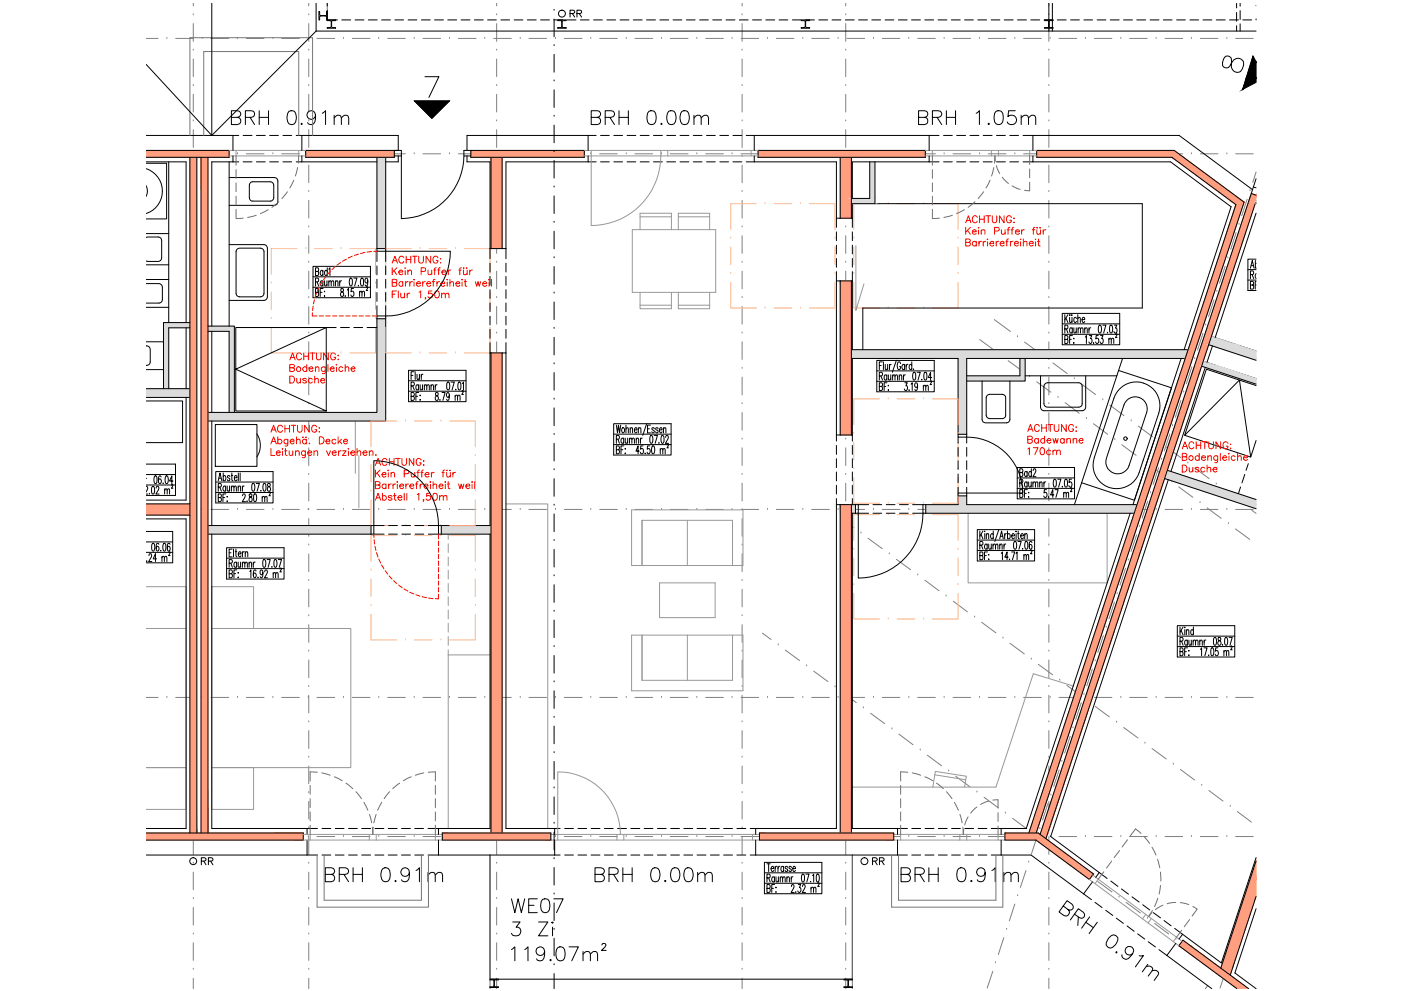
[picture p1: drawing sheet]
<svg xmlns="http://www.w3.org/2000/svg" width="420mm" height="297mm" viewBox="0 0 420 297" stroke-linecap="round" stroke-linejoin="round" font-family="sans-serif">
<!-- layer: A-Grundriss - Barrierefreiheit -->
<g fill="none" stroke="#ffbf7f" stroke-width=".3">
<path d="M89 74.5h-7.7v7.7M91.7 74.5h.1M94.3 74.5h5.3M102.3 74.5h.1M105 74.5h7.6v7.7M123.4 74.5h-7.7v7.7M126 74.5h.1M128.7 74.5h5.3M136.6 74.5h.1M139.2 74.5h7.8v7.7M219.1 71.4h.1M219.1 74v5.3"/>
<path d="M226.8 61h-7.7v7.7M229.5 61h.1M232.1 61h5.3M240 61h.1M242.7 61h7.7v7.7M250.4 71.4h.1M250.4 74v5.3M256 71.4h.1M256 74v5.3M263.8 61h-7.8v7.7M266.4 61h.1M269 61h5.3"/>
<path d="M277 61h.1M279.6 61h7.7v7.7M287.3 71.4h.1M287.3 74v5.3M81.3 84.8h.1M81.3 95.4h.1M81.3 98.1v7.7h7.7M81.3 87.5v5.3M112.6 98.1v7.7h-7.6M112.6 95.4h.1M112.6 84.8h.1M112.6 87.5v5.3"/>
<path d="M115.7 98.1v7.7h7.7M115.7 95.4h.1M115.7 84.8h.1M115.7 87.5v5.3M147 84.8h.1M147 95.4h.1M147 98.1v7.7h-7.8M147 87.5v5.3M219.1 84.6v7.7h7.7M219.1 82h.1M229.5 92.3h.1M232.1 92.3h5.3"/>
<path d="M240 92.3h.1M250.4 82h.1M250.4 84.6v7.7h-7.7M256 82h.1M256 84.6v7.7h7.8M266.4 92.3h.1M269 92.3h5.3M277 92.3h.1M287.3 84.6v7.7h-7.7M287.3 82h.1M91.7 105.8h.1M94.3 105.8h5.3"/>
<path d="M102.3 105.8h.1M126 105.8h.1M128.7 105.8h5.3M136.6 105.8h.1M263.8 119.5h-7.8v7.8M266.4 119.5h.1M269 119.5h5.3M277 119.5h.1M279.6 119.5h7.7v7.8M111.3 136.6h.1M111.3 139.2v5.3M119 126.2h-7.7v7.7"/>
<path d="M121.6 126.2h.1M124.3 126.2h5.3M132.2 126.2h.1M134.9 126.2h7.7v7.7M142.6 136.6h.1M142.6 139.2v5.3M256 129.9h.1M256 132.5v5.3M287.3 129.9h.1M287.3 132.5v5.3M111.3 149.8v7.7h7.7M111.3 147.2h.1"/>
<path d="M121.6 157.5h.1M124.3 157.5h5.3M132.2 157.5h.1M142.6 147.2h.1M142.6 149.8v7.7h-7.7M256 140.5h.1M256 143.1v7.7h7.8M263.8 154.3h-7.8v7.7M266.4 154.3h.1M266.4 150.8h.1M269 154.3h5.3M269 150.8h5.3"/>
<path d="M277 154.3h.1M277 150.8h.1M279.6 154.3h7.7v7.7M287.3 143.1v7.7h-7.7M287.3 140.5h.1M111.3 170.9h.1M111.3 173.5v5.3M119 160.5h-7.7v7.7M121.6 160.5h.1M124.3 160.5h5.3M132.2 160.5h.1M134.9 160.5h7.7v7.7"/>
<path d="M142.6 170.9h.1M142.6 173.5v5.3M256 177.8v7.7h7.8M256 175.2h.1M256 164.6h.1M256 167.3v5.3M287.3 164.6h.1M287.3 175.2h.1M287.3 177.8v7.7h-7.7M287.3 167.3v5.3M111.3 181.5h.1M111.3 184.1v7.7h7.7"/>
<path d="M121.6 191.8h.1M124.3 191.8h5.3M132.2 191.8h.1M142.6 184.1v7.7h-7.7M142.6 181.5h.1M266.4 185.5h.1M269 185.5h5.3M277 185.5h.1"/>
</g>
<!-- layer: A-Achsen -->
<g fill="none" stroke="#808080" stroke-width=".3">
<path d="M43.8 11.5h3.6M50.1 11.5h.1M52.7 11.5h5.3M58 4.4h.1M58 15h.1M58 1v.8M58 7.1v5.3M58 17.7v5.3M60.6 11.5h.1M63.3 11.5h5.3M71.2 11.5h.1M73.9 11.5h5.3"/>
<path d="M81.8 11.5h.1M84.5 11.5h5.3M92.4 11.5h.1M92.6 4.4h.1M92.6 15h.1M92.6 1v.8M92.6 7.1v5.3M92.6 17.7v5.3M95.1 11.5h5.3M103 11.5h.1M105.7 11.5h5.3M113.6 11.5h.1"/>
<path d="M116.3 11.5h5.3M124.2 11.5h.1M126.8 11.5h5.3M134.8 11.5h.1M137.5 11.5h5.3M145.4 11.5h.1M148.1 11.5h5.2M148.9 4.4h.1M148.9 15h.1M148.9 1v.8M148.9 7.1v5.3M148.9 17.7v5.3"/>
<path d="M156 11.5h.1M158.6 11.5h5.3M166.6 11.5h.1M169.2 11.5h5.4M177.2 11.5h.1M179.8 11.5h5.3M187.8 11.5h.1M190.4 11.5h5.3M198.4 11.5h.1M201 11.5h5.3M209 11.5h.1M211.6 11.5h5.3"/>
<path d="M219.6 11.5h.1M222.2 11.5h5.3M222.6 4.4h.1M222.6 15h.1M222.6 1v.8M222.6 7.1v5.3M222.6 17.7v5.3M230.2 11.5h.1M232.8 11.5h5.3M240.8 11.5h.1M243.4 11.5h5.3M251.3 11.5h.1"/>
<path d="M253.6 4.4h.1M253.6 15h.1M253.6 1v.8M253.6 7.1v5.3M253.6 17.7v5.3M254 11.5h5.3M262 11.5h.1M264.6 11.5h5.3M272.6 11.5h.1M275.2 11.5h5.3M283.1 11.5h.1M285.8 11.5h5.3"/>
<path d="M293.8 11.5h.1M296.4 11.5h5.3M304.3 11.5h.1M307 11.5h5.3M314.6 4.4h.1M314.6 15h.1M314.6 1v.8M314.6 7.1v5.3M314.6 17.7v5.3M314.9 11.5h.1M317.6 11.5h5.3M325.5 11.5h.1"/>
<path d="M328.2 11.5h5.3M336.1 11.5h.1M338.8 11.5h5.3M346.7 11.5h.1M349.4 11.5h5.3M357.3 11.5h.1M360 11.5h5.3M367.9 11.5h.1M370.6 11.5h5.2M376.6 1.6l.1 .1M58 25.7h.1M58 36.2h.1"/>
<path d="M58 28.3v5.3M58 38.9v5.3M92.6 25.7h.1M92.6 36.2h.1M92.6 28.3v5.3M92.6 38.9v5.3M148.9 25.7h.1M148.9 36.2h.1M148.9 28.3v5.3M148.9 38.9v5.3M222.6 25.7h.1M222.6 36.2h.1"/>
<path d="M222.6 28.3v5.3M222.6 38.9v5.3M253.6 25.7h.1M253.6 36.2h.1M253.6 28.3v5.3M253.6 38.9v5.3M314.6 25.7h.1M314.6 36.2h.1M314.6 28.3v5.3M314.6 38.9v5.3M43.8 46.1h3.6M50.1 46.1h.1"/>
<path d="M52.7 46.1h5.3M58 46.8h.1M58 57.4h.1M58 49.5v5.3M60.6 46.1h.1M63.3 46.1h5.3M71.2 46.1h.1M73.9 46.1h5.3M81.8 46.1h.1M84.5 46.1h5.3M92.4 46.1h.1M92.6 46.8h.1"/>
<path d="M92.6 57.4h.1M92.6 49.5v5.3M95.1 46.1h5.3M103 46.1h.1M105.7 46.1h5.3M113.6 46.1h.1M116.3 46.1h5.3M124.2 46.1h.1M126.8 46.1h5.3M134.8 46.1h.1M137.5 46.1h5.3M145.4 46.1h.1"/>
<path d="M148.1 46.1h5.2M148.9 46.8h.1M148.9 57.4h.1M148.9 49.5v5.3M156 46.1h.1M158.6 46.1h5.3M166.6 46.1h.1M169.2 46.1h5.4M177.2 46.1h.1M179.8 46.1h5.3M187.8 46.1h.1M190.4 46.1h5.3"/>
<path d="M198.4 46.1h.1M201 46.1h5.3M209 46.1h.1M211.6 46.1h5.3M219.6 46.1h.1M222.2 46.1h5.3M222.6 46.8h.1M222.6 57.4h.1M222.6 49.5v5.3M230.2 46.1h.1M232.8 46.1h5.3M240.8 46.1h.1"/>
<path d="M243.4 46.1h5.3M251.3 46.1h.1M253.6 46.8h.1M253.6 57.4h.1M253.6 49.5v5.3M254 46.1h5.3M262 46.1h.1M264.6 46.1h5.3M272.6 46.1h.1M275.2 46.1h5.3M283.1 46.1h.1M285.8 46.1h5.3"/>
<path d="M293.8 46.1h.1M296.4 46.1h5.3M304.3 46.1h.1M307 46.1h5.3M314.6 46.8h.1M314.6 57.4h.1M314.6 49.5v5.3M314.9 46.1h.1M317.6 46.1h5.3M325.5 46.1h.1M328.2 46.1h5.3M336.1 46.1h.1"/>
<path d="M338.8 46.1h5.3M346.7 46.1h.1M349.4 46.1h5.3M357.3 46.1h.1M360 46.1h5.3M367.9 46.1h.1M370.6 46.1h5.2M374 59.7l-1.6 5M374.9 57.2h.1M376.7 51.6l-1 3.1M58 68h.1M58 78.6h.1"/>
<path d="M58 60.1v5.3M58 70.7v5.2M92.6 68h.1M92.6 78.6h.1M92.6 60.1v5.3M92.6 70.7v5.2M148.9 68h.1M148.9 78.6h.1M148.9 60.1v5.3M148.9 70.7v5.2M222.6 68h.1M222.6 78.6h.1"/>
<path d="M222.6 60.1v5.3M222.6 70.7v5.2M253.6 68h.1M253.6 78.6h.1M253.6 60.1v5.3M253.6 70.7v5.2M314.6 68h.1M314.6 78.6h.1M314.6 60.1v5.3M314.6 70.7v5.2M367.4 79.8l-1.7 5M368.2 77.3h.1"/>
<path d="M370.7 69.7l-1.6 5.1M371.6 67.2h.1M58 89.2h.1M58 99.8h.1M58 81.3v5.3M58 91.9v5.3M92.6 89.2h.1M92.6 99.8h.1M92.6 81.3v5.3M92.6 91.9v5.3M148.9 89.2h.1M148.9 99.8h.1"/>
<path d="M148.9 81.3v5.3M148.9 91.9v5.3M222.6 89.2h.1M222.6 99.8h.1M222.6 81.3v5.3M222.6 91.9v5.3M253.6 89.2h.1M253.6 99.8h.1M253.6 81.3v5.3M253.6 91.9v5.3M298.2 95.8l4.8 3.6M314.6 89.2h.1"/>
<path d="M314.6 99.8h.1M314.6 81.3v5.3M314.6 91.9v5.3M360.8 99.9l-1.7 5M361.6 97.4h.1M364.1 89.9l-1.7 5M364.9 87.3h.1M58 110.4h.1M58 102.4v5.3M58 113v5.4M92.6 110.4h.1M92.6 102.4v5.3"/>
<path d="M92.6 113v5.4M148.9 110.4h.1M148.9 102.4v5.3M148.9 113v5.4M222.6 110.4h.1M222.6 102.4v5.3M222.6 113v5.4M253.6 110.4h.1M253.6 102.4v5.3M253.6 113v5.4M293.8 101.8l4.3 3.1M300.2 106.5h.1"/>
<path d="M302.4 108.1l4.2 3.2M305.2 100.9h.1M307.3 102.5l4.2 3.2M308.8 112.8h.1M310.9 114.4l4.2 3.2M313.7 107.2h.1M314.6 110.4h.1M314.6 102.4v5.3M314.6 113v5.4M315.8 108.8l4.3 3.2M317.3 119.1h.1M322.2 113.5h.1"/>
<path d="M324.3 115.1l4.3 3.2M330.7 119.8h.1M355 117.5h.1M357.4 110l-1.6 5M358.3 107.5h.1M58 121h.1M58 131.6h.1M58 123.7v5.2M58 134.2v5.3M92.6 121h.1M92.6 131.6h.1M92.6 123.7v5.2"/>
<path d="M92.6 134.2v5.3M148.9 121h.1M148.9 131.6h.1M148.9 123.7v5.2M148.9 134.2v5.3M222.6 121h.1M222.6 131.6h.1M222.6 123.7v5.2M222.6 134.2v5.3M253.6 121h.1M253.6 131.6h.1M253.6 123.7v5.2"/>
<path d="M253.6 134.2v5.3M314.6 121h.1M314.6 131.6h.1M314.6 123.7v5.2M314.6 134.2v5.3M319.4 120.7l4.3 3.2M325.8 125.4h.1M327.9 127l4.3 3.2M332.8 121.4l4.3 3.2M334.3 131.7h.1M336.4 133.3l4.3 3.2M339.2 126.2h.1"/>
<path d="M341.3 127.7l4.3 3.2M342.8 138h.1M344.9 139.6l4.3 3.1M347.7 132.5h.1M348.3 137.7h.1M349.9 134l4.2 3.2M350.8 130.1l-1.6 5M351.6 127.6h.1M354.1 120.1l-1.6 5M356.2 138.8h.1M43.8 152.7h3.6M50.1 152.7h.1"/>
<path d="M52.7 152.7h5.3M58 142.2h.1M58 152.8h.1M58 144.8v5.4M58 155.4v5.3M60.6 152.7h.1M63.3 152.7h5.3M71.2 152.7h.1M73.9 152.7h5.3M81.8 152.7h.1M84.5 152.7h5.3M92.4 152.7h.1"/>
<path d="M92.6 142.2h.1M92.6 152.8h.1M92.6 144.8v5.4M92.6 155.4v5.3M95.1 152.7h5.3M103 152.7h.1M105.7 152.7h5.3M113.6 152.7h.1M116.3 152.7h5.3M124.2 152.7h.1M126.8 152.7h5.3M134.8 152.7h.1"/>
<path d="M137.5 152.7h5.3M145.4 152.7h.1M148.1 152.7h5.2M148.9 142.2h.1M148.9 152.8h.1M148.9 144.8v5.4M148.9 155.4v5.3M156 152.7h.1M158.6 152.7h5.3M166.6 152.7h.1M169.2 152.7h5.4M177.2 152.7h.1"/>
<path d="M179.8 152.7h5.3M187.8 152.7h.1M190.4 152.7h5.3M198.4 152.7h.1M201 152.7h5.3M209 152.7h.1M211.6 152.7h5.3M219.6 152.7h.1M222.2 152.7h5.3M222.6 142.2h.1M222.6 152.8h.1M222.6 144.8v5.4"/>
<path d="M222.6 155.4v5.3M230.2 152.7h.1M232.8 152.7h5.3M240.8 152.7h.1M243.4 152.7h5.3M251.3 152.7h.1M253.5 156.3l2.6 1.9M253.6 142.2h.1M253.6 152.8h.1M253.6 144.8v5.4M253.6 155.4v5.3M254 152.7h5.3"/>
<path d="M258.2 159.8h.1M262 152.7h.1M264.6 152.7h5.3M272.6 152.7h.1M275.2 152.7h5.3M283.1 152.7h.1M285.8 152.7h5.3M293.8 152.7h.1M296.4 152.7h5.3M304.3 152.7h.1M307 152.7h5.3M314.6 142.2h.1"/>
<path d="M314.6 152.8h.1M314.6 144.8v5.4M314.6 155.4v5.3M314.9 152.7h.1M317.6 152.7h5.3M325.5 152.7h.1M328.2 152.7h5.3M336.1 152.7h.1M338.8 152.7h5.3M341.7 157.8h.1M344.2 150.2l-1.7 5.1M345 147.7h.1"/>
<path d="M346.7 152.7h.1M347.5 140.2l-1.7 5M349.4 152.7h5.3M351.3 144.4h.1M353.5 145.9l4.2 3.2M357.3 152.7h.1M358.4 140.3l4.2 3.2M359.9 150.7h.1M360 152.7h5.3M362 152.2l4.2 3.2M364.8 145.1h.1M366.9 146.6l4.3 3.2"/>
<path d="M367.9 152.7h.1M368.4 156.9h.1M370.5 158.5l4.3 3.2M370.6 152.7h5.2M373.3 151.3h.1M375.4 153l1.3 .9M58 163.4h.1M58 174h.1M58 166v5.3M58 176.6v5.3M92.6 163.4h.1M92.6 174h.1"/>
<path d="M92.6 166v5.3M92.6 176.6v5.3M148.9 163.4h.1M148.9 174h.1M148.9 166v5.3M148.9 176.6v5.3M222.6 163.4h.1M222.6 174h.1M222.6 166v5.3M222.6 176.6v5.3M253.6 163.4h.1M253.6 174h.1"/>
<path d="M253.6 166v5.3M253.6 176.6v5.3M260.3 161.3l4.3 3.2M266.7 166h.1M268.8 167.6l4.3 3.2M275.2 172.3h.1M277.4 173.9l4.2 3.2M283.7 178.6h.1M314.6 163.4h.1M314.6 174h.1M314.6 166v5.3M314.6 176.6v5.3"/>
<path d="M335 177.9h.1M337.5 170.3l-1.6 5.1M338.4 167.9h.1M340.9 160.3l-1.7 5M58 184.6h.1M58 195.2h.1M58 187.2v5.3M58 197.8v5.3M92.6 184.6h.1M92.6 195.2h.1M92.6 187.2v5.3M92.6 197.8v5.3"/>
<path d="M148.9 184.6h.1M148.9 195.2h.1M148.9 187.2v5.3M148.9 197.8v5.3M222.6 184.6h.1M222.6 195.2h.1M222.6 187.2v5.3M222.6 197.8v5.3M228.7 189.8l2.5 1.9M233.4 193.3h.1M235.5 194.9l4.3 3.1M241.9 199.6h.1"/>
<path d="M253.6 184.6h.1M253.6 195.2h.1M253.6 187.2v5.3M253.6 197.8v5.3M285.9 180.2l4.2 3.2M292.3 185h.1M294.4 186.5l4.3 3.2M300.8 191.3h.1M302.9 192.8l4.3 3.2M309.3 197.6h.1M311.4 199.1l4.3 3.2M314.6 184.6h.1"/>
<path d="M314.6 195.2h.1M314.6 187.2v5.3M314.6 197.8v5.3M328.4 198h.1M330.9 190.5l-1.7 5M331.7 188h.1M334.2 180.4l-1.6 5.1M43.8 209h3.6M50.1 209h.1M52.7 209h5.3M58 205.8h.1M58 216.4h.1"/>
<path d="M58 208.4v5.3M58 219v5.3M60.6 209h.1M63.3 209h5.3M71.2 209h.1M73.9 209h5.3M81.8 209h.1M84.5 209h5.3M92.4 209h.1M92.6 205.8h.1M92.6 216.4h.1M92.6 208.4v5.3"/>
<path d="M92.6 219v5.3M95.1 209h5.3M103 209h.1M105.7 209h5.3M113.6 209h.1M116.3 209h5.3M124.2 209h.1M126.8 209h5.3M134.8 209h.1M137.5 209h5.3M145.4 209h.1M148.1 209h5.2"/>
<path d="M148.9 205.8h.1M148.9 216.4h.1M148.9 208.4v5.3M148.9 219v5.3M156 209h.1M158.6 209h5.3M166.6 209h.1M169.2 209h5.4M177.2 209h.1M179.8 209h5.3M187.8 209h.1M190.4 209h5.3"/>
<path d="M198.4 209h.1M201 209h5.3M209 209h.1M211.6 209h5.3M219.6 209h.1M222.2 209h5.3M222.6 205.8h.1M222.6 216.4h.1M222.6 208.4v5.3M222.6 219v5.3M230.2 209h.1M232.8 209h5.3"/>
<path d="M240.8 209h.1M243.4 209h5.3M244 201.2l4.3 3.1M250.4 205.9h.1M251.3 209h.1M252.5 207.5l4.3 3.1M253.6 205.8h.1M253.6 216.4h.1M253.6 208.4v5.3M253.6 219v5.3M254 209h5.3M258.9 212.2h.1"/>
<path d="M261.1 213.8l4.2 3.1M262 209h.1M264.6 209h5.3M267.5 218.5h.1M272.6 209h.1M275.2 209h5.3M283.1 209h.1M285.8 209h5.3M293.8 209h.1M296.4 209h5.3M304.3 209h.1M307 209h5.3"/>
<path d="M314.6 205.8h.1M314.6 216.4h.1M314.6 208.4v5.3M314.6 219v5.3M314.9 209h.1M317.6 209h5.3M317.8 203.9h.1M320 205.4l4.2 3.2M321.8 218.1h.1M324.3 210.6l-1.7 5M325.1 208.1h.1M325.5 209h.1"/>
<path d="M326.4 210.2h.1M327.6 200.5l-1.7 5.1M328.2 209h5.3M328.5 211.8l4.2 3.1M334.9 216.5h.1M336.1 209h.1M337 218.1l4.3 3.1M338.8 209h5.3M346.7 209h.1M349.4 209h5.3M357.3 209h.1M360 209h5.3"/>
<path d="M367.9 209h.1M370.6 209h5.2M58 226.9h.1M58 237.6h.1M58 229.6v5.3M92.6 226.9h.1M92.6 237.6h.1M92.6 229.6v5.3M148.9 226.9h.1M148.9 237.6h.1M148.9 229.6v5.3M222.6 226.9h.1"/>
<path d="M222.6 237.6h.1M222.6 229.6v5.3M253.6 226.9h.1M253.6 237.6h.1M253.6 229.6v5.3M269.6 220l4.2 3.2M276 224.8h.1M278.1 226.4l4.3 3.1M284.5 231.1h.1M286.6 232.7l4.3 3.1M293 237.4h.1M295.1 239l4.3 3.1"/>
<path d="M314.6 226.9h.1M314.6 237.6h.1M314.6 229.6v5.3M315.1 238.3h.1M317.6 230.8l-1.6 5M318.4 228.2h.1M320.9 220.7l-1.6 5M343.4 222.8h.1M345.5 224.4l4.3 3.1M351.9 229.1h.1M354 230.6l4.3 3.2M360.4 235.4h.1"/>
<path d="M362.6 236.9l4.2 3.2M43.8 250.7h3.6M50.1 250.7h.1M52.7 250.7h5.3M58 248.2h.1M58 258.7h.1M58 240.2v5.3M58 250.8v5.3M60.6 250.7h.1M63.3 250.7h5.3M71.2 250.7h.1M73.9 250.7h5.3"/>
<path d="M81.8 250.7h.1M84.5 250.7h5.3M92.4 250.7h.1M92.6 248.2h.1M92.6 258.7h.1M92.6 240.2v5.3M92.6 250.8v5.3M95.1 250.7h5.3M103 250.7h.1M105.7 250.7h5.3M113.6 250.7h.1M116.3 250.7h5.3"/>
<path d="M124.2 250.7h.1M126.8 250.7h5.3M134.8 250.7h.1M137.5 250.7h5.3M145.4 250.7h.1M148.1 250.7h5.2M148.9 248.2h.1M148.9 258.7h.1M148.9 240.2v5.3M148.9 250.8v5.3M156 250.7h.1M158.6 250.7h5.3"/>
<path d="M166.6 250.7h.1M169.2 250.7h5.4M177.2 250.7h.1M179.8 250.7h5.3M187.8 250.7h.1M190.4 250.7h5.3M198.4 250.7h.1M201 250.7h5.3M209 250.7h.1M211.6 250.7h5.3M219.6 250.7h.1M222.2 250.7h5.3"/>
<path d="M222.6 248.2h.1M222.6 258.7h.1M222.6 240.2v5.3M222.6 250.8v5.3M230.2 250.7h.1M232.8 250.7h5.3M240.8 250.7h.1M243.4 250.7h5.3M251.3 250.7h.1M253.6 248.2h.1M253.6 258.7h.1M253.6 240.2v5.3"/>
<path d="M253.6 250.8v5.3M254 250.7h5.3M262 250.7h.1M264.6 250.7h5.3M272.6 250.7h.1M275.2 250.7h5.3M283.1 250.7h.1M285.8 250.7h5.3M293.8 250.7h.1M296.4 250.7h5.3M301.5 243.7h.1M303.7 245.3l4.2 3.1"/>
<path d="M304.3 250.7h.1M307 250.7h5.3M308.5 258.4h.1M310.1 250h.1M311 250.9l-1.7 5M311.8 248.4h.1M312.2 251.6l4.2 3.1M314.3 240.8l-1.7 5M314.6 248.2h.1M314.6 258.7h.1M314.6 240.2v5.3M314.6 250.8v5.3"/>
<path d="M314.9 250.7h.1M317.6 250.7h5.3M318.6 256.3h.1M320.7 257.9l4.3 3.1M325.5 250.7h.1M328.2 250.7h5.3M336.1 250.7h.1M338.8 250.7h5.3M346.7 250.7h.1M349.4 250.7h5.3M357.3 250.7h.1M360 250.7h5.3"/>
<path d="M367.9 250.7h.1M368.9 241.7h.1M370.6 250.7h5.2M371.1 243.2l4.2 3.2M58 269.3h.1M58 280h.1M58 261.4v5.3M58 272v5.3M92.6 269.3h.1M92.6 280h.1M92.6 261.4v5.3M92.6 272v5.3"/>
<path d="M148.9 269.3h.1M148.9 280h.1M148.9 261.4v5.3M148.9 272v5.3M222.6 269.3h.1M222.6 280h.1M222.6 261.4v5.3M222.6 272v5.3M253.6 269.3h.1M253.6 280h.1M253.6 261.4v5.3M253.6 272v5.3"/>
<path d="M301.9 278.6h.1M304.3 271l-1.6 5M305.2 268.5h.1M307.7 260.9l-1.7 5.1M314.6 269.3h.1M314.6 280h.1M314.6 261.4v5.3M314.6 272v5.3M327.1 262.6h.1M329.2 264.2l4.3 3.1M335.6 268.9h.1M337.7 270.5l4.3 3.1"/>
<path d="M344.1 275.2h.1M346.3 276.8l4.2 3.2M371.7 278.6h.1M374.2 271l-1.7 5M375 268.5h.1M376.7 263.4l-.9 2.6M58 290.5h.1M58 282.6v5.3M58 293.2v3.1M92.6 290.5h.1M92.6 282.6v5.3M92.6 293.2v3.1"/>
<path d="M148.9 290.5h.1M148.9 282.6v5.3M148.9 293.2v3.1M222.6 290.5h.1M222.6 282.6v5.3M222.6 293.2v3.1M253.6 290.5h.1M253.6 282.6v5.3M253.6 293.2v3.1M297.7 291.1l-1.6 5.1M298.5 288.6h.1M301 281.1l-1.6 5"/>
<path d="M314.6 290.5h.1M314.6 282.6v5.3M314.6 293.2v3.1M352.7 281.5h.1M354.8 283.1l4.2 3.2M361.2 287.8h.1M363.3 289.4l4.3 3.2M367.6 291.1l-1.7 5.1M368.4 288.6h.1M369.7 294.1h.1M370.9 281.1l-1.7 5M371.8 295.7l.9 .6"/>
</g>
<g fill="none" stroke="#989898" stroke-width=".3">
<path d="M189.6 68.8h25v18.8h-25zM192 68.8v-4.9h9.4v4.9M192 65h9.4M203.4 68.8v-4.9h9.4v4.9M203.4 65h9.4M256.7 73.7v19.3l2.4-7.9M192 87.6v4.9h9.4v-4.9M192 91.5h9.4M203.4 87.6v4.9h9.4v-4.9M203.4 91.5h9.4M106.6 126.2v15.7M107.6 136.6v15.6"/>
<path d="M151.7 151h12.6v97.3M189.4 152.8h33.4v16.7h-33.4zM206.1 156v13.5M290.3 153.8h41.7v20.9h-41.7zM43.8 175.9h12v12.5h-12h12v41.7h-12h12v12.5h-12M63.5 175.9h12.5v12.5h-12.5zM134.4 160.1v1.5M134.4 163v2.6M134.4 167v2.6M134.4 170.9v2.7M134.4 174.9v2.6M134.4 178.9v2.6"/>
<path d="M192.5 169.5v-13.5h27.2v13.5M197.8 174.7h16.7v10.4h-16.7zM63.5 188.4h41.7v41.7h-41.7zM134.4 182.8v2.7M134.4 186.8v2.7M134.4 190.8v2.6M134.4 194.8v53.5M134.4 196.3h12.6M189.4 190.4h33.4v16.7h-33.4zM192.5 190.4v13.5h27.2v-13.5M206.1 190.4v13.5M322 205.7l-12.1-3.8-11.2 34h-43.1"/>
<path d="M63.5 230.1h12.5v12.5h-12.5zM279.8 235.9l.7-4.7 9.3 1.5-.5 3.2M280.3 232.2l9.3 1.5"/>
</g>
<!-- layer: A-Schraffur - Trockenbau -->
<g fill="#dbdbdb" stroke="#dbdbdb" stroke-width=".3">
<path d="M43.8 118.1l13.2 1h-13.2z"/>
<path d="M363.3 100.8l7.6 2.5h-8.4z"/>
<path d="M360.9 108.3l4.5 1.5h-5z"/>
<path d="M375.8 114.8h.9v.3z"/>
<path d="M350.1 141l7.5 2.4h-8.3z"/>
<path d="M376.7 60.2v.6h-.2z"/>
<path d="M43.8 118.1l13.2 1v-2.6zM43.8 116.5h13.2l-13.2 1.6z"/>
<path d="M49 96.7v1.6h8zM49 96.7h8v1.6z"/>
<path d="M49 98.3v18.2h1.6zM49 98.3h1.6v18.2z"/>
<path d="M62.4 157.5v2.6h48.9zM62.4 157.5h48.9v2.6z"/>
<path d="M113 95.5v28.1h2.7zM113 95.5h2.7v28.1z"/>
<path d="M62.4 123.6v2.6h53.3zM62.4 123.6h53.3v2.6z"/>
<path d="M132.3 157.5v2.6h14.9zM132.3 157.5h14.9v2.6z"/>
<path d="M113 47.2v27.3h2.7zM113 47.2h2.7v27.3z"/>
<path d="M62.4 97.7v1.6h7.9zM62.4 97.7h7.9v1.6z"/>
<path d="M68.7 99.3v24.3h1.6zM68.7 99.3h1.6v24.3z"/>
<path d="M255.3 151.3v2.5h1.3zM255.3 151.3h1.3v2.5z"/>
<path d="M287.3 148.6v2.7h2.6zM287.3 148.6h2.6v2.7z"/>
<path d="M277.6 151.3v2.5h62.5zM277.6 151.3h63.4l-.9 2.5z"/>
<path d="M255.3 104.8v2.6h100.1zM255.3 104.8h101l-.9 2.6z"/>
<path d="M287.3 107.4v22.8h2.6zM287.3 107.4h2.6v22.8z"/>
<path d="M305.9 107.4v5.2h1.5zM305.9 107.4h1.5v5.2z"/>
<path d="M289.9 112.6v1.6h17.5zM289.9 112.6h17.5v1.6z"/>
<path d="M260.8 48.5v11h1.6zM260.8 48.5h1.6v11z"/>
<path d="M255.3 59.5v1.5h7.1zM255.3 59.5h7.1v1.5z"/>
<path d="M370.9 103.3l5.8 4.1v-2.2zM362.5 103.3h8.4l5.8 4.1zM362.5 103.3l14.2 4.7v-.6z"/>
<path d="M376.7 113.8v1h-.9zM360.4 109.8l15.4 5 .9-1z"/>
<path d="M365.4 109.8l11.3 4v-.3zM360.4 109.8h5l11.3 4z"/>
<path d="M357.6 143.4l19.1 7.8v-1.5zM349.3 143.4h8.3l19.1 7.8zM349.3 143.4l27.4 9.1v-1.3z"/>
<path d="M376.5 60.8l.2 .1zM376.5 60.8l.2 .1z"/>
</g>
<!-- layer: A-Grundriss - Wand -->
<g fill="none" stroke="#000" stroke-width=".3">
<path d="M43.8 45.1h24.9v2.1h-24.9M57 47.2v202.5M59 47.2v202.5M60.3 47.2v202.5M62.4 47.2v202.5M113 47.2v27.3h2.7v-27.3M118.3 45.1v2.1h-26.6v-2.1h27.7M141.2 45.1h34v2.1h-34zM147.2 47.2v27.3h3.4v-27.3M227.3 45.1h50.2v2.1h-50.2zM252 47.2v18.2h3.3v-18.2M260.8 48.5v11h-5.5"/>
<path d="M262.4 48.5v12.5h-7.1M376.7 58.5l-1.4-.5-63.4 192.1M376.5 60.8l.2 .1M376.7 60.2l-63 191.2M57 96.7h-8v19.8M57 98.3h-6.4v18.2M62.4 97.7h7.9v25.9M62.4 99.3h6.3v24.3M252 84.2h3.3v46.2h-3.3zM43.8 119.1h13.2M43.8 116.5h13.2M255.3 107.4h32v22.8h2.6v-22.8h65.5"/>
<path d="M255.3 104.8h101M305.9 107.4v5.2h-16M307.4 107.4v6.8h-17.5M360.4 109.8l16.3 5.3M360.9 108.3l15.8 5.2M362.5 103.3l14.2 4.7M363.3 100.8l13.4 4.4M62.4 123.6h50.6v-28.1h2.7v30.7h-53.3M43.8 154.4h13.2M43.8 151h13.2M62.4 157.5h48.9v2.6h-48.9M147.2 157.5h-14.9v2.6h14.9"/>
<path d="M255.3 153.8h1.3v-2.5h-4.6v98.4M255.3 151.3v98.4M341 151.3h-51.1v-2.7h-2.6v2.7h-9.7v2.5h62.5M349.3 143.4l27.4 9.1M350.1 141l26.6 8.7M43.8 249.7h47.1v2.1h-47.1M132.6 249.7h32.6v2.1h-32.6zM147.2 249.7v-143.9h3.4v143.9M227.8 249.7h40.2v2.1h-40.2zM301.4 249.7h10l16.5 12.3-1.2 1.6-16-11.8h-9.3zM308.5 249.7l62.1-188.4-19.1-14.1h-40.6v-2.1h41.2l21 15.5-62.4 189.1M376.7 258.1l-10.6 32.1"/>
<path d="M376.7 268.7l-7.8 23.6M370.9 296.3l-17.4-12.8 1.3-1.7 19.7 14.5"/>
</g>
<!-- layer: A-Grundriss - Bad -->
<g fill="none" stroke="#000" stroke-width=".3">
<path d="M43.8 55.7a3.5 3.5 0 0 1 0 3.2M43.8 50.5a7.1 7.1 0 0 1 4.9 6.8 7.1 7.1 0 0 1-4.9 6.7M43.8 48.9h6.2v16.7h-6.2M50.6 48.5v48.2M68.7 53.2h13.6a1.02 1.02 0 0 1 1 1.1v6.2a1.02 1.02 0 0 1-1 1.1h-13.6M68.7 48.5v49.2M75.1 54.8l.7-.3h5.2a1.09 1.09 0 0 1 1.1 1v3.8a1.09 1.09 0 0 1-1.1 1h-5.2a1.01 1.01 0 0 1-1-1v-3.8zM43.8 71.2l3.7-.2a1.01 1.01 0 0 1 1 1.1v5.2a1.09 1.09 0 0 1-1 1.1l-3.7-.2M43.8 70h6.8M43.8 79.4h6.8M68.7 73.3h10.5a1.09 1.09 0 0 1 1 1.1v14.6a1.09 1.09 0 0 1-1 1h-10.5M71.1 74.7l.8-.3h6.2a1.08 1.08 0 0 1 1.1 1v12.5a1.08 1.08 0 0 1-1.1 1.1h-6.2a1.08 1.08 0 0 1-1.1-1.1v-12.5z"/>
<path d="M43.8 85h3.9a1.09 1.09 0 0 1 1 1.1v3.7a1.01 1.01 0 0 1-1 1h-3.9M43.8 83.8h6.8M43.8 92.1h6.8M100.8 98.2h-3l-27.1 12.5 27.1 12.5h-27.1v-25h27.1v25M102.1 98.2h2.7M106.1 98.2h2.7M110.1 98.2h2.9M43.8 103.7a1.08 1.08 0 0 1 1.3 1v3.8a1.04 1.04 0 0 1-1.3 1M43.8 110.8h5.2M43.8 102.4h5.2M294.5 114.2v11.5a1.02 1.02 0 0 0 1.1 1h6.2a1.02 1.02 0 0 0 1.1-1v-11.5M296.1 118.5l.7-.3h3.8a1.01 1.01 0 0 1 1 1v5.3a1.01 1.01 0 0 1-1 1h-3.8a1.09 1.09 0 0 1-1-1v-5.3z"/>
<path d="M307.4 112.6h27.6M312.1 112.6v9.4a1.09 1.09 0 0 0 1 1.1h11.4a1.08 1.08 0 0 0 1.1-1.1v-9.4M313.4 115.1l.7-.4h9.4a1.09 1.09 0 0 1 1 1.1v5.2a1.01 1.01 0 0 1-1 1h-9.4a1.08 1.08 0 0 1-1-1v-5.2zM335.5 111l15.8 5.2-11.1 33.7-15.8-5.2M335.8 116.5a7.1 7.1 0 0 1 8.7-.9 7.1 7.1 0 0 1 3 8.2l-5.9 17.8a7.1 7.1 0 0 1-8.9 4.5 7.1 7.1 0 0 1-4.5-8.9l5.9-17.9 .4-1zM336.6 107.4l-14.4 43.9M376.7 115.6l-14.9-4.9-6.5 19.8 19.8 6.5 1.6-5M43.8 120.2h11v12.5h-11M64.6 127.3h12.5v12.5h-12.5zM77 130a6.2 6.2 0 0 1 0 6.9M337.9 120a3.6 3.6 0 0 1 4.4-.5 3.6 3.6 0 0 1 1.6 4.1l-5.3 16a3.6 3.6 0 0 1-4.5 2.3 3.6 3.6 0 0 1-2.3-4.6l5.3-15.9zM355.3 130.5l16.4-16.6 3.4 23.1"/>
<path d="M374.4 139l-.7 2M372 146l-.6 2M373.3 142.2l-.8 2.5"/>
<circle cx="337.5" cy="131.5" r=".53"/>
</g>
<!-- layer: A-Grundriss - Ansichtskante -->
<g fill="none" stroke="#000" stroke-width=".3">
<path d="M63.5 1v39.6l-19.7-21.3M94.8 9.3h281.9M94.8 1v8.3M94.8 9.3l-31.3 31.3M98.1 3.1v2.9h3.1M98.1 1v.8M102.5 6h2.7M106.5 6h2.6M110.5 6h2.6M114.4 6h2.7M118.4 6h2.6M122.4 6h2.6"/>
<path d="M126.4 6h2.6M130.3 6h2.7M134.3 6h2.7M138.3 6h2.6M142.3 6h2.6M146.2 6h2.7M150.2 6h2.6M154.2 6h2.6M158.1 6h2.7M162.1 6h2.7M166.1 6h2.7M170.1 6h2.6"/>
<path d="M174 6h2.7M178 6h2.7M182 6h2.6M185.9 6h2.7M189.9 6h2.7M193.9 6h2.7M197.9 6h2.6M201.9 6h2.6M205.8 6h2.7M209.8 6h2.6M213.8 6h2.6M217.7 6h2.7"/>
<path d="M221.7 6h2.7M225.7 6h2.7M229.7 6h2.6M233.7 6h2.6M237.6 6h2.7M241.6 6h2.6M245.5 6h2.7M249.5 6h2.7M253.5 6h2.7M257.5 6h2.7M261.5 6h2.6M265.4 6h2.7"/>
<path d="M269.4 6h2.6M273.4 6h2.6M277.3 6h2.7M281.3 6h2.7M285.3 6h2.7M289.3 6h2.6M293.3 6h2.6M297.2 6h2.7M301.2 6h2.6M305.2 6h2.6M309.1 6h2.7M313.1 6h2.7"/>
<path d="M317.1 6h2.7M321.1 6h2.6M325 6h2.7M329 6h2.7M333 6h2.6M336.9 6h2.7M340.9 6h2.7M344.9 6h2.7M348.9 6h2.6M352.9 6h2.6M356.8 6h2.7M360.8 6h2.6"/>
<path d="M364.8 6h2.6M368.7 6h2.7M372.7 6h2.7M376.7 6h.1M147 256.3v37.2h108.6v-37.2"/>
</g>
<!-- layer: A-TEXT -->
<path d="M367.5 16.9l-.5 .8-.4 1.1 .1 .9a1.25 1.25 0 0 0 2.1 .1l.7-1.1a1.81 1.81 0 0 1 2.1-1.2 1.81 1.81 0 0 1 1.4 2l-1 1.9a1.86 1.86 0 0 1-2.1-.1 1.86 1.86 0 0 1-.6-2v-1.2a1.25 1.25 0 0 0-1.8-1.2zM376.7 18.6l-.9-1.8-3.1 10M124.3 30.3h10.5l-5.3 5.2zM127.4 23h4.2l-3 6.2" fill="none" stroke="#000" stroke-width=".3"/>
<path d="M262.4 61h80.2v31.3h-83.8v12.5" fill="none" stroke="#000" stroke-width=".3"/>
<!-- layer: A-TEXT -->
<g fill="#000" stroke="#000" stroke-width=".3">
<path d="M124.3 30.3h10.5l-5.3 5.2z"/>
<path d="M376.7 18.6v4.8h-2.9zM375.8 16.8l-2 6.6 2.9-4.8z"/>
<path d="M372.7 26.8l4-2.1v-1.3zM373.8 23.4h2.9l-4 3.4z"/>
</g>
<!-- layer: A-Anmerkungen -->
<g fill="none" stroke="#f00" stroke-width=".3">
<path d="M117.6 78.9l.8-2.1 .8 2.1M117.9 78.1h1M121.1 77.3a.79 .79 0 0 0-.9-.5 .79 .79 0 0 0-.6 .8v.5a.78 .78 0 0 0 .6 .8 .78 .78 0 0 0 .9-.5M121.8 76.8v2.1M121.8 77.8h1.4M123.2 76.8v2.1M123.7 76.8h1.4M124.4 76.8v2.1M125.6 76.8v1.5a.71 .71 0 0 0 .7 .6 .71 .71 0 0 0 .7-.6v-1.5M129.2 76.8v2.1l-1.4-2.1v2.1M131.3 77.3a.77 .77 0 0 0-.8-.5 .77 .77 0 0 0-.6 .8v.5a.74 .74 0 0 0 .7 .8 .74 .74 0 0 0 .7-.8h-.5M132.1 77.6h.1z"/>
<path d="M132.1 78.7v.2zM289.6 66.8l.8-2.1 .8 2.1M289.6 72.6h.9l.4-.2 .1-.3-.5-.5h-.9v2.1l1.3-.2 .1-.5-.5-.4M289.6 68.2v2M289.9 66.1h1M290.1 69l.9 1.2M291 68.2l-1.4 1.4M291.6 69.5h1.2a.66 .66 0 0 0-.7-.6 .66 .66 0 0 0-.6 .7 .66 .66 0 0 0 .6 .6l.7-.3M292.8 72.6a.66 .66 0 0 0-1 0 .66 .66 0 0 0 0 .9 .66 .66 0 0 0 1-.1M292.8 72.3v1.4M293.1 65.2a.76 .76 0 0 0-.9-.5 .76 .76 0 0 0-.6 .8v.5a.77 .77 0 0 0 .6 .8 .77 .77 0 0 0 .9-.5M293.5 68.2v.2z"/>
<path d="M293.5 69v1.2M293.6 72.3v1.4M293.8 64.7v2.1M293.8 65.7h1.4M294.3 69.3a.73 .73 0 0 1 1-.3l.1 1.2M294.3 68.9v1.3M294.4 72.3a.65 .65 0 0 0-.8 .6M294.9 72.3v1.4M295.2 64.7v2.1M295.7 72.3a.65 .65 0 0 0-.8 .6M295.7 64.7h1.4M296.1 71.8h.2z"/>
<path d="M296.2 72.4v1.3M296.3 64.7v2.1M296.9 72.9h1.1a.61 .61 0 0 0-.7-.6 .61 .61 0 0 0-.4 .8l.5 .6 .6-.3M297.6 64.7v1.5l.6 .6 .6-.3 .1-1.8M298.3 69.3l1.1-.1 .2-.3v-.5l-1.3-.2v2M298.8 72.3v1.4M299.6 72.3a.65 .65 0 0 0-.8 .6M299.9 72.9h1.2a.66 .66 0 0 0-1-.4 .66 .66 0 0 0 .1 1.1l.6 .1 .3-.3M300.3 68.9l.2 1.2 .4 .1 .5-.3M301.1 64.7v2.1l-1.4-2.1v2.1M301.4 68.9v1.3M301.6 72.3h.7"/>
<path d="M302 68.9h.7M302.4 71.6l-.4 .2-.1 .3v1.6M302.8 68.2l-.5 .4v1.6M303 72.3v1.4M303.2 68.9h.7M303.3 65.2a.76 .76 0 0 0-.8-.5 .76 .76 0 0 0-.6 .8v.5a.74 .74 0 0 0 .7 .8 .74 .74 0 0 0 .7-.8h-.5M303.8 72.3l-.5 .1-.3 .5M304 68.2l-.5 .4v1.6M304.1 65.4v.2zM304.1 66.6v.2zM304.2 72.9h1.2a.66 .66 0 0 0-1-.4 .66 .66 0 0 0 .1 1.1l.5 .1 .4-.3M304.5 69.5h1.2a.66 .66 0 0 0-.7-.6 .66 .66 0 0 0-.6 .7 .66 .66 0 0 0 .6 .6l.7-.3"/>
<path d="M306.1 71.6v.2zM306.1 72.4v1.3M306.4 68.9v1.3M306.9 72.7a.73 .73 0 0 1 1-.3l.1 1.3M306.9 71.6v2.1M307.2 68.9a.65 .65 0 0 0-.8 .6M308.7 72.9h1.2a.65 .65 0 0 0-.9-.5 .65 .65 0 0 0-.2 1l.4 .3 .7-.3M309.6 68.9h.7M310.4 68.2l-.4 .1-.1 .3v1.6M310.6 71.6v.2zM310.6 72.4v1.3M311 68.3h.2z"/>
<path d="M311 68.9l.1 1.2 .4 .1 .6-.3M311.2 72.3h.6M311.5 71.6v1.7v.3l.5 .1M312 68.2v.2zM312.1 68.9v1.3M312.9 68.9v1.3M313.7 68.9a.65 .65 0 0 0-.8 .6M117.6 84.7l1.2-.1 .1-.7-1.3-.2v2.1l1.2-.1 .2-.6-.5-.4M117.6 80.3v2M117.6 88.2h.8M118.1 81.2l.9 1.1M118.9 87.2h-1.3v2.1"/>
<path d="M119 80.3l-1.4 1.4M119.4 87.2v2.1M119.6 81.5h1.2a.63 .63 0 0 0-.9-.5 .63 .63 0 0 0-.2 1l.4 .3 .7-.3M120.2 87.9l.1 1.3 .5 .1 .5-.4M120.8 84.7a.66 .66 0 0 0-1-.1 .66 .66 0 0 0 0 1 .66 .66 0 0 0 1-.1M120.8 84.4v1.4M121.3 87.9v1.4M121.5 80.3v.1zM121.5 81.1v1.2M121.6 84.4v1.4M122.1 87.9v1.4M122.3 81.4l.5-.5 .5 .2 .1 1.2"/>
<path d="M122.3 80.9v1.4M122.4 84.4l-.5 .1-.3 .5M122.9 87.9l-.5 .1-.3 .5M122.9 84.4v1.4M123.7 84.4l-.5 .1-.3 .5M124.2 83.7v.2zM124.2 84.5v1.3M124.9 85h1.2a.68 .68 0 0 0-.9-.4 .68 .68 0 0 0-.3 1 .68 .68 0 0 0 1 .1l.2-.2M125.7 87.6l.5-.4v2.1M126.3 81.4l1.2-.2 .1-.8-1.3-.1v2M126.8 84.4v1.4M127.6 84.4l-.5 .1-.3 .5"/>
<path d="M127.6 89.2h-.1h.1l-.1 .5M127.9 85h1.3a.68 .68 0 0 0-1-.4 .68 .68 0 0 0-.2 1 .68 .68 0 0 0 1 .1l.2-.2M128.4 80.9l.1 1.4a.73 .73 0 0 0 1-.3M129.5 80.9v1.4M129.6 87.2h-1l-.1 .9a.74 .74 0 0 1 1.1 0 .74 .74 0 0 1-.1 1.1 .74 .74 0 0 1-1.1-.3M129.6 84.4h.8M130.1 80.9h.6M130.4 83.7l-.3 .1-.2 .3v1.7M130.7 87.3a.68 .68 0 0 1 .9 .3l.2 .5a.91 .91 0 0 1-.8 1.2 1.34 1.34 0 0 1-.3-2zM130.8 80.3h-.4v.3v1.7M131 84.4v1.4M131.2 80.9h.7"/>
<path d="M131.8 84.4l-.5 .1-.3 .5M132.1 80.3h-.5l-.1 .3v1.7M132.2 85h1.2a.63 .63 0 0 0-.9-.5 .63 .63 0 0 0-.2 1l.4 .3 .7-.3M132.4 88.3l.5-.4 .5 .1 .1 1.3M132.4 87.9v1.4M132.5 81.5h1.2a.68 .68 0 0 0-.9-.4 .68 .68 0 0 0-.3 1 .68 .68 0 0 0 1 .2l.2-.3M133.5 88.3l.5-.4 .5 .1 .1 1.3M134 83.8h.2zM134.1 84.5v1.3M134.4 80.9v1.4M134.9 84.8l.5-.4 .5 .1 .1 1.3M134.9 83.7v2.1"/>
<path d="M135.2 80.9l-.5 .2-.3 .4M136.7 85h1.2a.65 .65 0 0 0-.9-.5 .65 .65 0 0 0-.2 1l.4 .3 .7-.3M137.6 80.9h.7M138.4 80.3h-.4l-.1 .3v1.7M138.5 83.8h.2zM138.6 84.5v1.3M139 80.9l.1 1.4a.73 .73 0 0 0 1-.3M139.1 80.3v.1zM139.2 84.4h.7M139.5 83.7v1.7l.1 .3 .4 .1M140 80.3v.1zM140.1 80.9v1.4"/>
<path d="M140.9 80.9v1.4M141.7 80.9l-.5 .2-.3 .4M142.6 84.4l.4 1.4 .4-1.4 .3 1.4 .5-1.4M144.8 85h1.1a.65 .65 0 0 0-.9-.5 .65 .65 0 0 0-.2 1l.5 .3 .6-.3M146.5 83.8h.2zM146.7 84.5v1.3M147.4 83.7v2.1M86.9 107.9l.8-2.1 .8 2.1M86.9 110.2h1.2l.2-.6-.5-.3h-.9v2h1.2l.2-.6-.5-.5M86.9 112.7h.7a1.09 1.09 0 0 1 .7 1.1 1.09 1.09 0 0 1-.7 1h-.7zM87.2 107.1h1M89 113.4l.1 1.3 .5 .1 .5-.4"/>
<path d="M90.1 113.4v1.4M90.4 106.3a.77 .77 0 0 0-.9-.5 .77 .77 0 0 0-.6 .8v.5a.76 .76 0 0 0 .6 .8 .76 .76 0 0 0 .9-.5M91.1 105.8v2.1M91.1 106.8h1.4M91.9 113.7a.63 .63 0 0 0-1.1 0l1.1 .7-.4 .4-.7-.3M92 110.2a.68 .68 0 0 0-1-.1 .68 .68 0 0 0 0 1 .68 .68 0 0 0 1-.1M92 109.3v2M92.5 105.8v2.1M92.7 110.5h1.2a.65 .65 0 0 0-.9-.5 .65 .65 0 0 0-.2 1l.4 .3 .7-.3M93 105.8h1.4M93.7 113.7a.68 .68 0 0 0-1-.1 .68 .68 0 0 0 0 1 .68 .68 0 0 0 1-.1M93.7 105.8v2.1"/>
<path d="M94.4 113.8l.5-.4 .4 .1 .2 1.3M94.4 112.7v2.1M94.6 110.4l.5-.5 .5 .2v1.2M94.6 109.9v1.4M94.9 105.8l.1 1.8 .5 .3 .4-.1 .4-.5v-1.5M96.2 114h1.1a.63 .63 0 0 0-.9-.5 .63 .63 0 0 0-.1 1l.4 .3 .6-.3M97.6 109.9l-.1 1.9-.8 .1M97.6 110.2a.66 .66 0 0 0-1-.1 .66 .66 0 0 0 0 1 .66 .66 0 0 0 1-.1M98.4 109.3v2M98.4 105.8v2.1l-1.4-2.1v2.1M99 110.5h1.2a.63 .63 0 0 0-.9-.5 .63 .63 0 0 0-.1 1l.3 .3 .7-.3M100.6 106.3a.77 .77 0 0 0-.8-.5 .77 .77 0 0 0-.6 .8v.5a.74 .74 0 0 0 .7 .8 .74 .74 0 0 0 .7-.8h-.5"/>
<path d="M100.8 109.3h.2zM100.9 110.1v1.2M101.3 106.6h.2zM101.3 107.8h.2zM102.8 110.2a.66 .66 0 0 0-1-.1 .66 .66 0 0 0 0 1 .66 .66 0 0 0 1-.1M103.5 110.4l.5-.5 .5 .2 .1 1.2M103.5 109.3v2M105.3 110.5h1.2a.65 .65 0 0 0-.9-.5 .65 .65 0 0 0-.2 1l.4 .3 .7-.3M81.3 129.5l.8-2 .8 2M81.3 133.1l.8-2.2 .8 2.2M81.3 134.4v2.1h1.1M81.5 128.9h1.1"/>
<path d="M81.5 132.3h1.1M82.9 135.7h1.1a.68 .68 0 0 0-.7-.5 .68 .68 0 0 0-.6 .7 .68 .68 0 0 0 .6 .6l.7-.3M83.3 132a.68 .68 0 0 1 1-.2 .68 .68 0 0 1 0 1 .68 .68 0 0 1-1-.1M83.3 130.9v2.2M84.7 128a.76 .76 0 0 0-.8-.5 .76 .76 0 0 0-.7 .8v.5a.77 .77 0 0 0 .7 .7 .77 .77 0 0 0 .8-.4M84.7 134.4v.2zM84.7 135.2v1.3M85.3 135.1h.7M85.4 127.5v2M85.4 128.5h1.4M85.6 134.4v1.7l.5 .4M86.3 131.7l-.1 1.8-.3 .2-.5-.1"/>
<path d="M86.3 132a.66 .66 0 0 0-.9-.2 .66 .66 0 0 0 0 1 .66 .66 0 0 0 .9-.1M86.7 135.1l.1 1.3 .5 .1 .5-.4M86.8 127.5v2M87 132.2h1.2a.62 .62 0 0 0-.9-.5 .62 .62 0 0 0-.2 1 .57 .57 0 0 0 .6 .4 .57 .57 0 0 0 .5-.4M87.3 127.5h1.4M87.8 135.1v1.4M88 127.5v2M88.6 135.5l.5-.4 .5 .1 .1 1.3M88.6 135.1v1.4M88.9 132l.5-.3h.5l.1 1.4M88.9 130.9v2.2M89.2 127.5v1.4a.71 .71 0 0 0 .7 .6 .71 .71 0 0 0 .7-.6v-1.4"/>
<path d="M90.9 130.9v.2zM91.6 135.1l-.1 1.9-.3 .2-.5-.1M91.6 135.4a.66 .66 0 0 0-1-.1 .66 .66 0 0 0 0 1 .66 .66 0 0 0 1-.1M91.8 130.9v.2zM91.9 132a.66 .66 0 0 0-1-.2 .66 .66 0 0 0 0 1 .66 .66 0 0 0 1-.1M91.9 131.7v1.4M92.3 135.7h1.2a.68 .68 0 0 0-.7-.5 .68 .68 0 0 0-.7 .7 .68 .68 0 0 0 .7 .6l.7-.3M92.8 127.5v2l-1.4-2v2M92.8 132.8v.3zM94.2 135.5a.73 .73 0 0 1 1-.3l.1 1.3M94.2 135.1v1.4M95 128a.76 .76 0 0 0-.9-.5 .76 .76 0 0 0-.6 .8v.5a.74 .74 0 0 0 .7 .8 .74 .74 0 0 0 .8-.8h-.5"/>
<path d="M95.6 128.3h.3zM95.6 129.5h.3zM95.8 130.9h.6a1.12 1.12 0 0 1 .8 1.1 1.12 1.12 0 0 1-.8 1.1h-.6zM97.8 132.2h1.1a.66 .66 0 0 0-1-.4 .66 .66 0 0 0 .2 1.1 .57 .57 0 0 0 .8-.2M97.9 135.1l.6 1.4 .6-1.4M99.6 135.7h1.2a.63 .63 0 0 0-.9-.5 .63 .63 0 0 0-.1 1l.3 .3 .7-.3M100.7 132a.66 .66 0 0 0-.9-.2 .66 .66 0 0 0 0 1 .66 .66 0 0 0 .9-.1M101.4 130.9v2.2M101.5 135.1v1.4M101.8 132.2l.7 .9M102.3 135.1a.65 .65 0 0 0-.8 .6M102.4 131.7l-1 .9"/>
<path d="M102.7 135.1h1.1l-1.1 1.4h1.1M103 132.2h1.2a.66 .66 0 0 0-1.1-.4 .66 .66 0 0 0 .2 1.1 .55 .55 0 0 0 .9-.2M104.5 134.4v.2zM104.5 135.2v1.3M105.2 135.7h1.2a.68 .68 0 0 0-.7-.5 .68 .68 0 0 0-.6 .7 .68 .68 0 0 0 .6 .6l.7-.3M107.1 135.5a.73 .73 0 0 1 1-.3l.1 1.3M107.1 134.4v2.1M108.9 135.7h1.2a.68 .68 0 0 0-.8-.5 .68 .68 0 0 0-.6 .7 .68 .68 0 0 0 .7 .6l.7-.3M110.8 135.5l.5-.4 .4 .1 .2 1.3M110.8 135.1v1.4M112.6 139.5l.8-2.1 .8 2.1M112.7 136.3v.2z"/>
<path d="M112.9 138.8h1M116 137.9a.76 .76 0 0 0-.8-.5 .76 .76 0 0 0-.6 .8v.5a.77 .77 0 0 0 .6 .8 .77 .77 0 0 0 .8-.5M116.8 137.4v2.1M116.8 138.4h1.4M118.2 137.4v2.1M118.6 137.4h1.4M119.4 137.4v2.1M120.5 137.4v1.5a.71 .71 0 0 0 .7 .6 .71 .71 0 0 0 .7-.6v-1.5M124.1 137.4v2.1l-1.4-2.1v2.1M126.3 137.9a.76 .76 0 0 0-.9-.5 .76 .76 0 0 0-.6 .8v.5a.74 .74 0 0 0 .8 .8 .74 .74 0 0 0 .7-.8h-.5M127 138.2h.2zM127 139.4h.2z"/>
<path d="M308.2 129.3l.8-2 .8 2M308.2 131.7l1.2-.1 .1-.7-1.3-.2v2.1l1.3-.2v-.7l-.4-.2M308.2 134.6l.5-.4v2.1M308.5 128.7h1M309.9 134.2h1.4l-1 2.1M311.4 131.7a.66 .66 0 0 0-1-.1 .66 .66 0 0 0 0 1 .66 .66 0 0 0 1-.1M311.4 131.4v1.4M311.7 127.8a.76 .76 0 0 0-.9-.5 .76 .76 0 0 0-.6 .8v.5a.77 .77 0 0 0 .6 .7 .77 .77 0 0 0 .9-.4M312.2 134.3a.66 .66 0 0 1 1 .3l.1 .5a.91 .91 0 0 1-.8 1.2 1.34 1.34 0 0 1-.3-2zM312.4 127.3v2M312.4 128.3h1.4M313.3 131.7a.66 .66 0 0 0-1-.1 .66 .66 0 0 0 0 1 .66 .66 0 0 0 1-.1"/>
<path d="M313.3 130.7v2.1M313.8 127.3v2M314 132h1.2a.66 .66 0 0 0-1.1-.4 .66 .66 0 0 0 .2 1.1 .57 .57 0 0 0 .9-.2M314.3 127.3h1.4M315 127.3v2M315.1 135.2a.66 .66 0 0 0-1-.1 .66 .66 0 0 0 0 1 .66 .66 0 0 0 1-.1M315.8 131.4l.4 1.4 .4-1.4 .4 1.4 .3-1.4M315.8 135.3l.5-.4 .5 .1 .1 1.3M315.8 134.9v1.4M316.2 127.3v1.4a.71 .71 0 0 0 .7 .6 .71 .71 0 0 0 .7-.6v-1.4M316.9 135.3l.4-.4 .6 .1 .1 1.3M319.2 131.7a.66 .66 0 0 0-1-.1 .66 .66 0 0 0 0 1 .66 .66 0 0 0 1-.1"/>
<path d="M319.2 131.4v1.4M319.8 127.3v2l-1.4-2v2M319.9 131.8a.73 .73 0 0 1 1-.3l.1 1.3M319.9 131.4v1.4M321.8 131.8a.73 .73 0 0 1 1-.3l.1 1.3M321.8 131.4v1.4M321.9 127.8a.76 .76 0 0 0-.9-.5 .76 .76 0 0 0-.6 .8v.5a.74 .74 0 0 0 .8 .7 .74 .74 0 0 0 .7-.7h-.4M322.6 128.1h.2zM322.6 129.2h.2zM323.6 132h1.2a.62 .62 0 0 0-.9-.5 .62 .62 0 0 0-.2 1 .57 .57 0 0 0 .6 .4 .57 .57 0 0 0 .5-.4M354.6 134.5l.8-2.1 .8 2.1M354.6 136.9l1.1-.1 .3-.5-.6-.4h-.8v2.1l1.2-.2 .2-.5-.6-.4"/>
<path d="M354.6 139.4h.6a1.09 1.09 0 0 1 .8 1 1.09 1.09 0 0 1-.8 1.1h-.6zM354.9 133.8h.9M358 132.9a.76 .76 0 0 0-.8-.5 .76 .76 0 0 0-.7 .8v.5a.76 .76 0 0 0 .7 .8 .76 .76 0 0 0 .8-.5M358.7 132.4v2.1M358.7 133.4h1.4M359.6 136.9a.68 .68 0 0 0-1-.1 .68 .68 0 0 0 0 1 .68 .68 0 0 0 1-.1M359.6 135.9v2.1M360.1 132.4v2.1M360.3 137.2h1.2a.68 .68 0 0 0-.7-.5 .68 .68 0 0 0-.6 .7 .68 .68 0 0 0 .6 .6l.7-.3M360.6 132.4h1.4M361.3 132.4v2.1M362 139.4v2.1"/>
<path d="M362.2 137l.5-.4 .5 .1 .1 1.3M362.2 136.6v1.4M362.5 132.4l.1 1.8 .5 .3 .7-.3 .1-1.8M365.2 136.6l-.1 1.9-.3 .2-.5-.1M365.2 136.9a.66 .66 0 0 0-1-.1 .66 .66 0 0 0 0 1 .66 .66 0 0 0 1-.1M366 135.9v2.1M366.1 132.4v2.1l-1.4-2.1v2.1M366.7 137.2h1.1a.63 .63 0 0 0-.9-.5 .63 .63 0 0 0-.1 1l.4 .3 .6-.3M368.3 132.9a.76 .76 0 0 0-.9-.5 .76 .76 0 0 0-.6 .8v.5a.74 .74 0 0 0 .7 .9 .74 .74 0 0 0 .8-.9h-.5M368.4 136h.3zM368.6 136.7v1.3M368.9 133.2h.3z"/>
<path d="M368.9 134.4h.3zM370.4 136.9a.66 .66 0 0 0-.9-.1 .66 .66 0 0 0 0 1 .66 .66 0 0 0 .9-.1M371.2 137l.5-.4 .4 .1 .2 1.3M371.2 135.9v2.1M372.9 137.2h1.2a.68 .68 0 0 0-.7-.5 .68 .68 0 0 0-.6 .7 .68 .68 0 0 0 .6 .6l.7-.3M112.6 145.4l1.2-.1 .2-.3-.1-.4-1.3-.2v2.1l1.3-.2 .1-.5-.5-.4M112.6 149.9l.8-2 .8 2M112.6 140.9v2.1M112.9 149.2h1M113.1 141.8l.9 1.2M114 140.9l-1.4 1.4M114.6 142.2h1.2a.63 .63 0 0 0-1-.5 .63 .63 0 0 0-.1 1l.4 .3 .7-.3"/>
<path d="M114.7 148.8a.66 .66 0 0 1 1 0 .66 .66 0 0 1 0 .9 .66 .66 0 0 1-1-.1M114.7 147.9v2M115.8 145.4a.66 .66 0 0 0-1-.1 .66 .66 0 0 0 0 1 .66 .66 0 0 0 1-.1M115.8 145.1v1.4M116.5 140.9v.2zM116.5 141.7v1.3M116.6 145.1v1.4M117.3 142l.4-.4 .6 .1v1.3M117.3 141.6v1.4M117.4 145.1a.65 .65 0 0 0-.8 .6M117.6 148.8l-.4-.3-.6 .1-.1 .2 .9 .6v.4a.65 .65 0 0 1-.9-.2M117.9 145.1v1.4"/>
<path d="M118 148.5h.8M118.3 147.9v1.6l.5 .4M118.6 145.1l-.4 .1-.3 .5M119.1 144.4v.2zM119.1 145.2v1.3M119.4 149.1h1.1a.68 .68 0 0 0-.7-.5 .68 .68 0 0 0-.6 .7 .68 .68 0 0 0 .7 .6l.6-.3M119.9 145.7h1.1a.68 .68 0 0 0-.7-.6 .68 .68 0 0 0-.6 .7 .68 .68 0 0 0 .6 .7l.7-.3M121.2 142l1.2-.1 .1-.8-1.3-.2v2.1M121.2 147.9v2M121.7 145.1v1.4M122 147.9v2M122.5 145.1a.65 .65 0 0 0-.8 .6"/>
<path d="M122.9 145.7h1.2a.63 .63 0 0 0-.9-.6 .63 .63 0 0 0-.2 1.1l.4 .3 .7-.3M123.3 141.6l.1 1.3 .5 .1 .5-.4M124.4 141.6v1.4M124.6 145.1h.7M125 141.6h.7M125.1 148.3l.5-.4v2M125.4 144.4l-.5 .4v1.7M125.8 140.9l-.4 .1-.1 .3v1.7M126 145.1v1.4M126.2 141.6h.7M126.8 145.1a.65 .65 0 0 0-.8 .6M127 140.9l-.4 .1-.1 .3v1.7"/>
<path d="M127.1 149.8h-.2h.2l-.2 .5M127.2 145.7h1.2a.63 .63 0 0 0-.9-.6 .63 .63 0 0 0-.2 1.1l.4 .3 .7-.3M127.5 142.2h1.2a.63 .63 0 0 0-.9-.5 .63 .63 0 0 0-.2 1l.4 .3 .7-.3M129 147.9h-1l-.1 .9a.73 .73 0 0 1 1.1 0 .73 .73 0 0 1-.2 1.1 .73 .73 0 0 1-1-.4M129.1 144.4v.2zM129.1 145.2v1.3M129.4 141.6v1.4M129.9 145.5l.5-.4 .5 .1 .1 1.3M129.9 144.4v2.1M130.1 148a.73 .73 0 0 1 1 .3l.1 .5a.89 .89 0 0 1-.8 1.1 1.34 1.34 0 0 1-.3-1.9zM130.2 141.6a.65 .65 0 0 0-.8 .6M131.7 145.7h1.2a.68 .68 0 0 0-.8-.6 .68 .68 0 0 0-.6 .7 .68 .68 0 0 0 .6 .7l.8-.3"/>
<path d="M131.8 148.9a.73 .73 0 0 1 1.1-.3v1.3M131.8 148.5v1.4M132.6 141.6h.6M132.9 148.9a.73 .73 0 0 1 1.1-.3v1.3M133.4 140.9l-.5 .1v.3v1.7M133.5 144.4v.2zM133.5 145.2v1.3M134 141.6v1.3l.5 .1 .6-.4M134 140.9v.2zM134.1 145.1h.7M134.4 144.4v1.7l.5 .4M134.9 140.9v.2z"/>
<path d="M135.1 141.6v1.4M135.8 141.6v1.4M136.6 141.6a.65 .65 0 0 0-.8 .6M137.5 145.1l.4 1.4 .4-1.4 .4 1.4 .4-1.4M139.7 145.7h1.2a.68 .68 0 0 0-.7-.6 .68 .68 0 0 0-.6 .7 .68 .68 0 0 0 .6 .7l.7-.3M141.6 144.4v.2zM141.6 145.2v1.3M142.4 144.4v2.1M356.6 140.1l.2 1.3 .4 .1 .5-.4M357.7 140.1v1.4M359.5 140.4l-.4-.3-.7 .3 1 .5 .1 .3a.63 .63 0 0 1-1.1 0M361.3 140.4a.68 .68 0 0 0-1-.1 .68 .68 0 0 0 0 1 .68 .68 0 0 0 1-.1"/>
<path d="M362 140.5l.5-.4 .5 .1 .1 1.3M363.8 140.7h1.2a.63 .63 0 0 0-.9-.6 .63 .63 0 0 0-.2 1.1l.4 .3 .7-.3"/>
<circle cx="89.5" cy="110.6" r=".69"/>
<circle cx="357.2" cy="137.3" r=".69"/>
</g>
<!-- layer: A-Grundriss - Aussenanlagen -->
<path d="M98.1 1v5M57 40.6v-29.3h36.7v29.3M61.1 40.6v-25.1h28.5v25.1M95.1 256.3v15.6h33.4v-15.6M97.2 256.3v13.5h29.2v-13.5M147 256.3v40M255.6 256.3v40M267.4 256.3v15.6h33.4v-15.6M269.5 256.3v13.5h29.2v-13.5M362.2 295.4l-.7 .9" fill="none" stroke="#767676" stroke-width=".3"/>
<!-- layer: A-Text Wohnungsnummer -->
<g fill="none" stroke="#000" stroke-width=".3">
<path d="M153.4 269.4l1 4.2 1-4.2 1 4.2 1-4.2M153.8 276.4h2.2l-1.2 1.5a1.34 1.34 0 0 1 1.4 1.5 1.34 1.34 0 0 1-1.8 1.1l-.6-.2-.4-.6M158.6 271.4h1.6M161.1 269.4h-2.5v4.2h2.5M161.5 276.4h2.8l-2.8 4.1h2.8M162.7 269.6a1.43 1.43 0 0 1 2 .6 3.6 3.6 0 0 1-.4 3.1 1.34 1.34 0 0 1-2-.5 3.6 3.6 0 0 1 .4-3.2zM165.5 276.5l.2-.1 .2 .1-.2 .2zM165.7 277.9v2.6M166.1 269.4h2.8l-2 4.2M153.4 284.6l1-.8v4.2M157.4 284.6l.9-.8v4.2M163.3 285.2a1.29 1.29 0 0 1-1.7 1.1 1.29 1.29 0 0 1-.6-2 1.29 1.29 0 0 1 2.1 .1 3.7 3.7 0 0 1-.4 3.4 1.25 1.25 0 0 1-1.8-.4"/>
<path d="M164.9 287.8l.2-.2 .2 .2-.2 .2zM167.3 284a1.34 1.34 0 0 1 2 .6 3.6 3.6 0 0 1-.4 3.2 1.34 1.34 0 0 1-2-.6 3.6 3.6 0 0 1 .4-3.2zM170.7 283.8h2.8l-2 4.2M174.9 286l.9-.8 1 .2 .3 .6v2M174.9 285.2v2.8M177.1 286l.9-.8 1 .2 .2 .6v2M180.5 283.3l.2-.4 .6-.1 .4 .6-1.3 1.5h1.4"/>
</g>
<g fill="none" stroke="#000" stroke-width=".3">
<path d="M43.8 48.5h12v48.2M43.8 40.6h26.1v4.5M69.9 46.7v1.8h-6.4v49.2M90.5 46.7v1.8h22.5M90.5 45.1v-4.5h28.9v4.5M119.4 46.7v1.8h-3.7M140.1 46.7v1.8h6.9v26h.2M140.1 45.1v-4.5h36.3v4.5M176.4 46.7v1.8h-24.7v26h-1.1M226.2 46.7v1.8h24.6v16.9h1.2M226.2 45.1v-4.5h52.5v4.5M278.7 46.7v1.8h-23.1v11"/>
<path d="M309.8 46.7v1.8h41.2l18.2 13.5-14.1 42.8M309.8 45.1v-4.5h43.8l22 16.3M255.6 61v4.4h-.3M376.7 63.9l-12.3 37.3M55.8 98.3v18.2M63.5 99.3v24.3M252 84.2h-1.2v46.2h1.2M255.3 84.2h.3v20.6M55.8 119.1v30.8h-12M147.2 105.8h-.2v51.7M150.6 105.8h1.1v142.5h14.6v1.8M255.6 107.4v23h-.3"/>
<path d="M354.2 107.4l-14.4 43.9M361.5 110.1l-10.3 31.2M363.6 103.7l-1.6 4.9M63.5 126.2v31.3M43.8 155.5h12v92.8h-12M252 151.3h-1.2v97h-24.2v1.8M255.6 153.8v94.5h13.6v1.8M338.9 153.8l-31.1 94.5h-7.6v1.8M350.4 143.8l-35.3 106.9 14.6 10.8-1.1 1.5M63.5 160.1v88.2h28.6v1.8M147 160.1v88.2h-15.5v1.8M92.1 251.8v4.5h-48.3"/>
<path d="M131.5 251.8v4.5h34.8v-4.5M226.6 251.8v4.5h42.6v-4.5M300.2 251.8v4.5h9l15.8 11.6 2.6-3.6M376.7 257l-10.4 31.6-11.7-8.6-1 1.5M376.7 272.4l-6.4 19.2 6.4 4.7M352.6 282.8l-2.7 3.6 13.5 9.9"/>
</g>
<!-- layer: A-Text BRH -->
<g fill="none" stroke="#000" stroke-width=".3">
<path d="M69.4 35.2h1.8a1.08 1.08 0 0 0 1-1.2l-.4-.6-.6-.2h-1.8v4.1h1.8a1.08 1.08 0 0 0 1-1 1.08 1.08 0 0 0-1-1.1M73.6 35.2h1.8l.6-.2a1 1 0 0 0 0-1.6l-2.4-.2v4.1M75 35.2l1.3 2.1M77.7 33.2v4.1M77.7 35.2h2.8M80.5 33.2v4.1M86.7 33.4a1.41 1.41 0 0 1 2 .6 3.4 3.4 0 0 1-.4 3.1 1.34 1.34 0 0 1-2-.6 3.4 3.4 0 0 1 .4-3.1zM90.3 37.1l.2-.1 .1 .1-.1 .2zM94.6 34.5a1.29 1.29 0 0 1-1.7 1.2 1.29 1.29 0 0 1-.6-2 1.29 1.29 0 0 1 2.1 .1 3.6 3.6 0 0 1-.4 3.3 1.21 1.21 0 0 1-1.7-.4M96.6 34l1-.8v4.1M100.2 35.3l1-.8 1 .3 .2 .5v2M100.2 34.5v2.8"/>
<path d="M102.4 35.3l1-.8 1 .3 .2 .5v2M177.3 35.2h1.8a1.09 1.09 0 0 0 1-1.2l-.4-.6-.6-.2h-1.8v4.1h1.8a1.08 1.08 0 0 0 1-1 1.08 1.08 0 0 0-1-1.1M181.5 35.2h1.8a1.08 1.08 0 0 0 1-1.2l-.4-.6-.6-.2h-1.8v4.1M182.9 35.2l1.4 2.1M185.6 35.2h2.8M185.6 33.2v4.1M188.4 33.2v4.1M194.6 33.4a1.43 1.43 0 0 1 2 .6 3.6 3.6 0 0 1-.4 3.1 1.34 1.34 0 0 1-2-.6 3.6 3.6 0 0 1 .4-3.1zM198.2 37.1l.2-.1 .2 .1-.2 .2zM200.5 33.4a1.41 1.41 0 0 1 2 .6 3.4 3.4 0 0 1-.3 3.1 1.33 1.33 0 0 1-2-.6 3.4 3.4 0 0 1 .3-3.1zM204.5 33.4a1.41 1.41 0 0 1 2 .6 3.4 3.4 0 0 1-.4 3.1 1.33 1.33 0 0 1-2-.6 3.4 3.4 0 0 1 .4-3.1zM208.1 35.3l1-.8 1 .3 .2 2.5"/>
<path d="M208.1 34.5v2.8M210.3 35.3l1-.8 1 .3 .2 .5v2M275.5 35.2h1.8l.5-.2a1 1 0 0 0 0-1.6l-2.3-.2v4.1h1.8l.5-.2a1.08 1.08 0 0 0 .4-1.2 1.08 1.08 0 0 0-.9-.7M279.6 35.2h1.8a1.08 1.08 0 0 0 1-1.2l-.4-.6-.6-.2h-1.8v4.1M281 35.2l1.4 2.1M283.8 35.2h2.8M283.8 33.2v4.1M286.6 33.2v4.1M292.7 34l1-.8v4.1M296.3 37.1l.2-.1 .2 .1-.2 .2zM298.7 33.4a1.43 1.43 0 0 1 2 .6 3.6 3.6 0 0 1-.4 3.1 1.34 1.34 0 0 1-2-.6 3.6 3.6 0 0 1 .4-3.1zM304.5 33.2h-2l-.2 1.8a1.47 1.47 0 0 1 2.2-.1 1.47 1.47 0 0 1-.3 2.3 1.47 1.47 0 0 1-2.1-.7"/>
<path d="M306.3 35.3l.9-.8 1 .3 .3 .5v2M306.3 34.5v2.8M308.5 35.3l.9-.8 1 .3 .2 .5v2M97.6 262.1l2.4-.2a1 1 0 0 0 0-1.6l-.6-.2h-1.8v4.2h1.8a1.1 1.1 0 0 0 1-1.1 1.1 1.1 0 0 0-1-1.1M101.7 262.1l2.4-.2a.95 .95 0 0 0 0-1.6l-.6-.2h-1.8v4.2M103.1 262.1l1.4 2.2M105.9 262.1h2.8M105.9 260.1v4.2M108.7 260.1v4.2M114.9 260.3a1.34 1.34 0 0 1 2 .6 3.6 3.6 0 0 1-.5 3.2 1.34 1.34 0 0 1-2-.6 3.3 3.3 0 0 1 .5-3.2zM118.4 264.1l.2-.2 .2 .2-.2 .2zM122.8 261.5a1.3 1.3 0 0 1-1.8 1.1 1.3 1.3 0 0 1-.5-2.1 1.3 1.3 0 0 1 2.1 .2 3.8 3.8 0 0 1-.4 3.4 1.21 1.21 0 0 1-1.8-.4"/>
<path d="M124.8 260.9l1-.8v4.2M128.4 262.3l.9-.8 1.1 .2 .1 2.6M128.4 261.5v2.8M130.5 262.3l1-.8 1 .2 .2 .6v2M178.4 262.1l2.4-.2a.95 .95 0 0 0 0-1.6l-.6-.2h-1.8v4.2h1.8a1.1 1.1 0 0 0 1.1-1.1 1.1 1.1 0 0 0-1.1-1.1M182.6 262.1l2.4-.2a1 1 0 0 0 0-1.6l-.6-.2h-1.8v4.2M184 262.1l1.4 2.2M186.8 262.1h2.8M186.8 260.1v4.2M189.6 260.1v4.2M195.7 260.3a1.33 1.33 0 0 1 2 .6 3.4 3.4 0 0 1-.4 3.2 1.33 1.33 0 0 1-2-.6 3.4 3.4 0 0 1 .4-3.2zM199.3 264.1l.2-.2 .2 .2-.2 .2z"/>
<path d="M201.7 260.3a1.33 1.33 0 0 1 2 .6 3.4 3.4 0 0 1-.4 3.2 1.33 1.33 0 0 1-2-.6 3.4 3.4 0 0 1 .4-3.2zM205.7 260.3a1.34 1.34 0 0 1 2 .6 3.2 3.2 0 0 1-.5 3.2 1.29 1.29 0 0 1-1.9-.6 3.4 3.4 0 0 1 .4-3.2zM209.2 262.3l1-.8 1 .2 .2 .6v2M209.2 261.5v2.8M211.4 262.3l1-.8 1 .2 .2 .6v2M270.2 262.1l2.4-.2a1 1 0 0 0 0-1.6l-.6-.2h-1.8v4.2h1.8a1.1 1.1 0 0 0 1.1-1.1 1.1 1.1 0 0 0-1.1-1.1M274.4 262.1l2.4-.2a.95 .95 0 0 0 0-1.6l-.6-.2h-1.8v4.2M275.8 262.1l1.4 2.2M278.6 260.1v4.2M278.6 262.1h2.8M281.4 260.1v4.2M287.5 260.3a1.34 1.34 0 0 1 2 .6 3.6 3.6 0 0 1-.4 3.2 1.34 1.34 0 0 1-2-.6 3.6 3.6 0 0 1 .4-3.2z"/>
<path d="M291.1 264.1l.2-.2 .2 .2-.2 .2zM295.5 261.5a1.3 1.3 0 0 1-1.8 1.1 1.3 1.3 0 0 1-.5-2.1 1.3 1.3 0 0 1 2.1 .2 3.8 3.8 0 0 1-.4 3.4 1.21 1.21 0 0 1-1.8-.4M297.4 260.9l1.1-.8v4.2M301 262.3l1-.8 1 .2 .2 2.6M301 261.5v2.8M303.2 262.3l1-.8 1 .2 .2 .6v2M318.9 271.6l1.4 1a1.08 1.08 0 0 0 1.5-.4v-.7l-.3-.5-1.5-1-2.4 3.3 1.4 1.1a1.09 1.09 0 0 0 1.5-.3 1.09 1.09 0 0 0-.2-1.5M322.3 274l2 1.3a.97 .97 0 0 0 .9-1.4l-.3-.5-1.5-1-2.4 3.4M323.4 274.8l-.2 2.6M325.6 276.4l2.3 1.6M326.8 274.8l-2.4 3.4M329.1 276.4l-2.5 3.4"/>
<path d="M332.5 281.1l.8-.6a1.28 1.28 0 0 1 1.4 0 1.28 1.28 0 0 1 .5 1.4 3.4 3.4 0 0 1-2.1 2.3 1.36 1.36 0 0 1-1.3-1.7zM334.7 285.4l.2-.1 .1 .3h-.3zM339.7 285.8a1.28 1.28 0 0 1-2.1-.1 1.28 1.28 0 0 1 .8-2 1.28 1.28 0 0 1 1.6 1.3 4 4 0 0 1-2.3 2.6 1.24 1.24 0 0 1-1.2-1.4M341.6 286.5l1.3-.1-2.4 3.4M343.8 289.7l1.2-.1 .7 .8-.2 .6-1.1 1.6M344.2 289.1l-1.6 2.2M345.5 291l1.3-.1 .7 .7-.2 .6-1.2 1.7"/>
</g>
<!-- layer: A-Schraffur - Holzbau -->
<g fill="#ff9f7f" stroke="#ff9f7f" stroke-width=".3">
<path d="M43.8 153.4l13.2 1h-13.2z"/>
<path d="M43.8 45.5l24.9 1.7h-24.9z"/>
<path d="M354.8 281.8l2.3 1.7h-3.6z"/>
<path d="M310.7 251.8h3.5l13.7 10.2z"/>
<path d="M376.7 263.4v5.3l-7.1 21.5z"/>
<path d="M43.8 250.2l47.1 1.6h-47.1z"/>
<path d="M43.8 153.4l13.2 1v-3.4zM43.8 151h13.2l-13.2 2.4z"/>
<path d="M147.2 105.8v143.9h3.4zM147.2 105.8h3.4v143.9z"/>
<path d="M147.2 47.2v27.3h3.4zM147.2 47.2h3.4v27.3z"/>
<path d="M252 151.3v98.4h3.3zM252 151.3h3.3v98.4z"/>
<path d="M252 47.2v18.2h3.3zM252 47.2h3.3v18.2z"/>
<path d="M252 84.2v46.2h3.3zM252 84.2h3.3v46.2z"/>
<path d="M43.8 45.5l24.9 1.7v-2.1zM43.8 45.1h24.9l-24.9 .4z"/>
<path d="M310.9 45.1v2.1h44.1zM310.9 45.1h41.2l2.9 2.1z"/>
<path d="M351.5 47.2l18.1 13.4h3.5zM351.5 47.2h3.5l18.1 13.4z"/>
<path d="M369.6 60.6l1 .7h2.2zM369.6 60.6h3.5l-.3 .7z"/>
<path d="M370.6 61.3l-62.1 188.4h2.2zM370.6 61.3h2.2l-62.1 188.4z"/>
<path d="M141.2 45.1v2.1h34zM141.2 45.1h34v2.1z"/>
<path d="M227.3 45.1v2.1h50.2zM227.3 45.1h50.2v2.1z"/>
<path d="M357.1 283.5l16.3 12.8h1.1zM353.5 283.5h3.6l16.3 12.8zM353.5 283.5l17.4 12.8h2.5z"/>
<path d="M375 58.7l1.7-.2v.2zM375.3 58l-.3 .7 1.7-.2z"/>
<path d="M375 58.7l-63.1 191.4h2.2zM311.9 250.1h2.2l-.4 1.3z"/>
<path d="M376.7 58.7l-62.6 191.4 62.6-189.9zM375 58.7h1.7l-62.6 191.4z"/>
<path d="M301.4 249.7v2.1h12.8zM301.4 249.7h10l2.8 2.1z"/>
<path d="M310.7 251.8l13.8 10.2h3.4zM324.5 262h3.4l-1.2 1.6z"/>
<path d="M376.7 258.1v5.3l-10.6 26.8zM376.7 263.4l-10.6 26.8h3.5zM366.1 290.2h3.5l-.7 2.1z"/>
<path d="M43.8 250.2l47.1 1.6v-2.1zM43.8 249.7h47.1l-47.1 .5z"/>
<path d="M132.6 249.7v2.1h32.6zM132.6 249.7h32.6v2.1z"/>
<path d="M227.8 249.7v2.1h40.2zM227.8 249.7h40.2v2.1z"/>
<path d="M57 47.2v202.5h2zM57 47.2h2v202.5z"/>
<path d="M60.3 47.2v202.5h2.1zM60.3 47.2h2.1v202.5z"/>
<path d="M91.7 45.1v2.1h26.6zM91.7 45.1h26.6v2.1z"/>
</g>
<path d="M95.6 3.5h.3v.9l.2 .3 1.7-.1 .1-1.1h.2v2.5h-.2v-1l-.2-.2-1.8 .1v1.1h-.3zM98.1 6h2.5v.2h-.9l-.2 .2v1.8l1.1 .1v.2h-2.5v-.2h1l.2-.3-.1-1.7-1.1-.1zM167.3 6h2.5v.2h-1l-.2 .2 .1 1.8 1.1 .1v.2h-2.5v-.2h.9l.3-.3-.1-1.7-1.1-.1zM240.3 6h2.5v.2h-.9l-.3 .2 .1 1.8 1.1 .1v.2h-2.5v-.2h.9l.3-.3-.1-1.7-1.1-.1zM313.3 6h2.5v.2h-1l-.2 .2 .1 1.8 1.1 .1v.2h-2.5v-.2h.9l.3-.3-.1-1.7-1.1-.1zM147 293.5h2.5v.2h-1l-.2 .3 .1 1.7 1.1 .1v.2h-2.5v-.2h.9l.2-.3v-1.7l-1.1-.1zM253.1 293.5h2.5v.2h-.9l-.3 .3 .1 1.7 1.1 .1v.2h-2.5v-.2h1l.2-.3-.1-1.7-1.1-.1z" fill="none" stroke="#000" stroke-width=".3"/>
<!-- layer: A-Grundriss - Fenster Sturz -->
<g fill="none" stroke="#000" stroke-width=".3">
<path d="M69.9 40.6h1.7M69.9 48.5h1.7M72.9 40.6h2.7M72.9 48.5h2.7M76.9 40.6h2.7M76.9 48.5h2.7M80.9 40.6h2.6M80.9 48.5h2.6M84.9 40.6h2.6M84.9 48.5h2.6M88.8 40.6h1.7M88.8 48.5h1.7"/>
<path d="M176.4 40.6h2.4M176.4 48.5h2.4M180.1 40.6h2.6M180.1 48.5h2.6M184.1 40.6h2.6M184.1 48.5h2.6M188.1 40.6h2.6M188.1 48.5h2.6M192 40.6h2.7M192 48.5h2.7M196 40.6h2.6M196 48.5h2.6"/>
<path d="M200 40.6h2.6M200 48.5h2.6M203.9 40.6h2.7M203.9 48.5h2.7M207.9 40.6h2.6M207.9 48.5h2.6M211.9 40.6h2.6M211.9 48.5h2.6M215.9 40.6h2.6M215.9 48.5h2.6M219.8 40.6h2.7M219.8 48.5h2.7"/>
<path d="M223.8 40.6h2.4M223.8 48.5h2.4M278.7 40.6h2.9M278.7 48.5h2.9M283 40.6h2.6M283 48.5h2.6M286.9 40.6h2.7M286.9 48.5h2.7M290.9 40.6h2.7M290.9 48.5h2.7M294.9 40.6h2.6M294.9 48.5h2.6"/>
<path d="M298.8 40.6h2.7M298.8 48.5h2.7M302.8 40.6h2.6M302.8 48.5h2.6M306.8 40.6h3M306.8 48.5h3M92.1 256.3h3.1M92.1 248.3h3.1M96.6 256.3h2.6M96.6 248.3h2.6M100.6 256.3h2.6M100.6 248.3h2.6"/>
<path d="M104.5 256.3h2.7M104.5 248.3h2.7M108.5 256.3h2.6M108.5 248.3h2.6M112.5 256.3h2.6M112.5 248.3h2.6M116.4 256.3h2.7M116.4 248.3h2.7M120.4 256.3h2.7M120.4 248.3h2.7M124.4 256.3h2.6M124.4 248.3h2.6"/>
<path d="M128.4 256.3h3.1M128.4 248.3h3.1M166.3 256.3h1.7M166.3 248.3h1.7M169.3 256.3h2.7M169.3 248.3h2.7M173.3 256.3h2.7M173.3 248.3h2.7M177.3 256.3h2.6M177.3 248.3h2.6M181.2 256.3h2.7M181.2 248.3h2.7"/>
<path d="M185.2 256.3h2.7M185.2 248.3h2.7M189.2 256.3h2.7M189.2 248.3h2.7M193.2 256.3h2.6M193.2 248.3h2.6M197.2 256.3h2.6M197.2 248.3h2.6M201.1 256.3h2.7M201.1 248.3h2.7M205.1 256.3h2.6M205.1 248.3h2.6"/>
<path d="M209.1 256.3h2.6M209.1 248.3h2.6M213 256.3h2.7M213 248.3h2.7M217 256.3h2.7M217 248.3h2.7M221 256.3h2.7M221 248.3h2.7M225 256.3h1.6M225 248.3h1.6M269.2 256.3h2.9M269.2 248.3h2.9"/>
<path d="M273.4 256.3h2.7M273.4 248.3h2.7M277.4 256.3h2.7M277.4 248.3h2.7M281.4 256.3h2.7M281.4 248.3h2.7M285.4 256.3h2.6M285.4 248.3h2.6M289.4 256.3h2.6M289.4 248.3h2.6M293.3 256.3h2.7M293.3 248.3h2.7"/>
<path d="M297.3 256.3h2.9M297.3 248.3h2.9M325 267.9l2.3 1.8M328.4 270.5l2.1 1.5M329.7 261.5l2.3 1.8M331.6 272.8l2.1 1.6M333.1 264.1l2.2 1.6M334.8 275.2l2.1 1.6M336.3 266.4l2.1 1.6M338 277.5l2.1 1.6M339.5 268.8l2.1 1.6M341.2 279.9l2.1 1.6"/>
<path d="M342.7 271.2l2.1 1.6M345.9 273.6l2.1 1.5M349.1 275.9l2.1 1.6M352.3 278.3l2.3 1.7M344.4 282.3l2.1 1.5M347.6 284.6l2.3 1.8"/>
</g>
<!-- layer: A-Grundriss - Fenster -->
<g fill="none" stroke="#989898" stroke-width=".3">
<path d="M68.7 46.7h23M68.7 45.1h23M70.8 45.1v1.6M89.6 45.1v1.6M175.2 46.7h52.1M175.2 45.1h52.1M177.3 45.1v22.5a21 21 0 0 0 20.9-22.5M200.3 45.1v1.6M225.3 45.1v1.6M277.5 46.7h33.4M277.5 45.1h33.4M279.6 45.1v1.6"/>
<path d="M297.3 45.1v1.6M299.4 45.1v1.6M308.8 45.1v1.6M90.9 250.1h41.7M90.9 251.8h41.7M93 250.1v1.7M110.8 250.1v1.7M112.8 250.1v1.7M130.6 250.1v1.7M165.2 250.1h62.6M165.2 251.8h62.6M185 250.1v1.7"/>
<path d="M186.1 250.1a18.7 18.7 0 0 0-18.8-18.7v20.4M187.1 250.1v1.7M225.7 250.1v1.7M268 250.1h33.4M268 251.8h33.4M270.1 250.1v1.7M287.8 250.1v1.7M289.9 250.1v1.7M299.3 250.1v1.7M326.7 263.6l26.8 19.9M327.7 262.3l26.8 19.9M329.4 263.5l-1 1.4"/>
<path d="M343.6 274.1l-1 1.3M345.3 275.3l-1 1.3M352.9 280.9l-1.1 1.3"/>
</g>
<g fill="none" stroke="#000" stroke-width=".3">
<path d="M118.3 45.1h2.1v20.4a19 19 0 0 0 18.7-18.8h2.1M118.3 46.7h2.1M141.2 45.1h-2.1v1.6M375.9 56l.8 .3M376.7 53.6l-1.4 4.4M113 74.5v.8h2.7v-.8M115.7 75.3h19.4a19.4 19.4 0 0 1-19.4 19.4M113 95.5v-.8h2.7v.8M287.3 130.2v.8h2.6v-.8M289.9 131a16.8 16.8 0 0 1 16.8 16.8h-16.8M111.3 157.5h.8v2.6h-.8M112.1 157.5v-19.4a19.4 19.4 0 0 1 19.4 19.4"/>
<path d="M132.3 157.5h-.8v2.6h.8M256.6 151.3h.8v2.5h-.8M257.4 153.8v19.5a19.4 19.4 0 0 0 19.4-19.5M277.6 151.3h-.8v2.5h.8M287.3 148.6v-.8h2.6v.8"/>
</g>
<!-- layer: A-Grundriss - Treppe verdeckt -->
<path d="M370.9 1v1.4M370.9 3.7v2.7M370.9 7.7v1.6M371.9 1v.9M371.9 3.2v2.6M371.9 7.2v2.1" fill="none" stroke="#000" stroke-width=".3"/>
<!-- layer: A-Grundriss - Treppe -->
<path d="M314.6 1v8.3M315.6 1v8.3" fill="none" stroke="#000" stroke-width=".3"/>
<!-- layer: A-Schnittlinie -->
<g fill="none" stroke="#000" stroke-width=".3">
<path d="M166.2 3.1h.1M166.2 13.7h.1M166.2 5.7v5.3M166.2 16.3v5.3M166.2 24.3h.1M166.2 34.8h.1M166.2 26.9v5.3M166.2 37.5v5.3M166.2 45.5h.1M166.2 56h.1M166.2 48.1v5.3M166.2 58.7v5.3"/>
<path d="M166.2 66.6h.1M166.2 77.3h.1M166.2 69.3v5.3M166.2 79.9v5.3M166.2 87.8h.1M166.2 98.4h.1M166.2 90.5v5.3M166.2 109.1h.1M166.2 119.6h.1M166.2 101.1v5.3M166.2 111.7v5.3M166.2 130.2h.1"/>
<path d="M166.2 122.3v5.3M166.2 132.9v5.3M166.2 140.8h.1M166.2 151.4h.1M166.2 143.5v5.3M166.2 154.1v5.2M166.2 162h.1M166.2 172.6h.1M166.2 164.7v5.3M166.2 175.3v5.3M166.2 183.2h.1M166.2 193.8h.1"/>
<path d="M166.2 185.8v5.3M166.2 196.5v5.3M166.2 204.4h.1M166.2 215h.1M166.2 207.1v5.2M166.2 217.6v5.3M166.2 225.6h.1M166.2 236.2h.1M166.2 228.2v5.4M166.2 238.8v5.3M166.2 246.8h.1M166.2 257.4h.1"/>
<path d="M166.2 249.4v5.3M166.2 268h.1M166.2 278.6h.1M166.2 260v5.3M166.2 270.6v5.3M166.2 289.2h.1M166.2 281.2v5.3M166.2 291.8v4.5"/>
</g>
<!-- layer: A-Grundriss - Sichtkante verdeckt -->
<g fill="none" stroke="#000" stroke-width=".3">
<path d="M113 75.3v3.1M113 79.7v2.7M115.7 75.3v3.1M115.7 79.7v2.7M147 74.5v3.1M147 78.9v2.6M151.7 74.5v3.1M151.7 78.9v2.6M250.8 65.4v2.8M250.8 69.5v2.6M250.8 73.5v2.6M250.8 77.5v2.6"/>
<path d="M255.6 65.4v2.8M255.6 69.5v2.6M255.6 73.5v2.6M255.6 77.5v2.6M113 83.7v2.7M113 87.7v2.6M113 91.7v3M115.7 83.7v2.7M115.7 87.7v2.6M115.7 91.7v3M147 82.8v2.7M147 86.8v2.7"/>
<path d="M147 90.8v2.6M147 94.8v2.6M147 98.7v2.7M151.7 82.8v2.7M151.7 86.8v2.7M151.7 90.8v2.6M151.7 94.8v2.6M151.7 98.7v2.7M250.8 81.4v2.8M255.6 81.4v2.8M147 102.7v3.1M151.7 102.7v3.1"/>
<path d="M250.8 130.4v1.8M250.8 133.5v2.7M250.8 137.5v2.7M255.6 130.4v1.8M255.6 133.5v2.7M255.6 137.5v2.7M287.3 131v1.8M287.3 134.1v2.7M287.3 138.1v2.6M289.9 131v1.8M289.9 134.1v2.7M289.9 138.1v2.6"/>
<path d="M112.1 157.5h3.1M116.5 157.5h2.7M120.5 157.5h2.6M124.5 157.5h2.6M128.5 157.5h3M250.8 141.5v2.6M250.8 145.5v2.6M250.8 149.4v1.9M255.6 141.5v2.6M255.6 145.5v2.6M255.6 149.4v1.9M257.4 153.8h3.1"/>
<path d="M257.4 151.3h3.1M261.8 153.8h2.6M261.8 151.3h2.6M265.8 153.8h2.6M265.8 151.3h2.6M269.8 153.8h2.6M269.8 151.3h2.6M273.7 153.8h3.1M273.7 151.3h3.1M287.3 142.1v2.6M287.3 146.1v1.7M289.9 142.1v2.6"/>
<path d="M289.9 146.1v1.7M112.1 160.1h3.1M116.5 160.1h2.7M120.5 160.1h2.6M124.5 160.1h2.6M128.5 160.1h3"/>
</g>
<!-- layer: A-Grundriss - Regenleitungen -->
<g fill="none" stroke="#000" stroke-width=".3">
<circle cx="168.5" cy="4.1" r="1.04"/>
<circle cx="57.9" cy="258.1" r="1.04"/>
<circle cx="259.2" cy="258.1" r="1.04"/>
</g>
<!-- layer: A-Grundriss - Regenleitungen Beschrif -->
<path d="M171 4.1l1.1-.2 .3-.5-.6-.4h-.8v2.1M171.6 4.1l.8 1M173 4.1l1.2-.2 .2-.3-.1-.3-1.3-.3v2.1M173.7 4.1l.7 1M60.4 258.1l1.2-.1 .2-.3-.1-.4-1.3-.2v2.1M61.1 258.1l.7 1.1M62.5 258.1l1.2-.1 .1-.7-1.3-.2v2.1M63.2 258.1l.7 1.1M261.7 258.1h.9l.3-.2 .2-.4-.5-.4h-.9v2.1M262.4 258.1l.7 1.1M263.8 258.1l1.1-.1 .2-.3v-.4l-1.3-.2v2.1M264.4 258.1l.7 1.1" fill="none" stroke="#000" stroke-width=".3"/>
<g fill="none" stroke="#707070" stroke-width=".3">
<path d="M70.8 46.7v2.8M70.8 50.8v2.7M70.8 54.8v2.6M70.8 58.8v2.6M86.2 57.5l-1.6 2M88.1 54l-1.2 2.3M89.3 50.2l-.7 2.5M89.6 46.7l-.1 2.2M279.6 46.7v2.8M279.6 50.8v2.7M279.6 54.8v2.6M279.6 58.8v2.6"/>
<path d="M295 57.5l-1.7 2M296.9 54l-1.2 2.3M298 50.2l-.6 2.5M298.5 48.3l-.1-1.6-.1 2.2M298.8 49.6l1 2.4M300.6 53.1l1.8 1.9M303.5 55.7l2.5 1.1M308.8 54.6v2.6l-1.5-.2M308.8 46.7v2.6M308.8 50.6v2.7M70.8 62.7v2.8l2.2-.1M76.8 64.5l-2.5 .7"/>
<path d="M80.4 62.9l-2.3 1.2M83.6 60.5l-2.1 1.6M279.6 62.7v2.8l2.1-.1M285.6 64.5l-2.5 .7M289.2 62.9l-2.3 1.2M292.4 60.5l-2.1 1.6M93 235.4v2.7M93 239.4v2.7M95.2 231.5l-2.2-.1v2.7M96.5 231.6l2.5 .8M100.3 232.8l2.3 1.2M103.8 234.7l2 1.7"/>
<path d="M106.7 237.3l1.7 2.1M116.9 237.3l-1.7 2.1M119.9 234.7l-2.1 1.7M123.3 232.8l-2.3 1.2M127.1 231.6l-2.5 .8M128.4 231.5l2.2-.1v2.7M130.6 235.4v2.7M130.6 239.4v2.7M270.1 235.4v2.7M270.1 239.4v2.7M272.3 231.5l-2.2-.1v2.7M273.6 231.6l2.5 .8"/>
<path d="M277.4 232.8l2.4 1.2M280.9 234.7l2 1.7M283.9 237.3l1.6 2.1M297.7 239.8l1.6-.1v2.5M93 243.4v2.6M93 247.4v2.7M109.1 240.5l1.2 2.4M110.8 244.1l.7 2.5M111.6 247.9l.2 2.2 .1-2.2M112.8 244.1l-.7 2.5M114.5 240.5l-1.2 2.4M130.6 243.4v2.6"/>
<path d="M130.6 247.4v2.7M270.1 243.4v2.6M270.1 247.4v2.7M286.2 240.5l1.2 2.4M287.9 244.1l.7 2.5M288.8 247.9l.1 2.2 .1-1.6M290.3 244.9l-1 2.4M293 241.9l-1.9 1.9M296.5 240.1l-2.4 1M299.3 243.6v2.6M299.3 247.6v2.5M333.4 258.1l-1.6 2.1"/>
<path d="M335.8 254.9l-1.6 2.1M338.1 251.7l-1.6 2.2M342.2 249.8l-1.7-1.3-1.6 2.2M343.1 250.7l1.7 2.1M345.5 254l1.2 2.3M347.1 257.6l.7 2.5M331 261.3l-1.6 2.2M345.6 272.9l-1.1 1.8 1-1.2M347.2 269.2l-.9 2.5M348 265.4l-.4 2.6M348 261.4l.1 2.7M348.8 271.3l-2.3 1.4"/>
<path d="M352.6 270.5l-2.6 .4M354 270.6l2.5 .5M354.4 278.8l-1.5 2.1M356.8 275.6l-1.7 2.2M357.7 271.7l1.3 .8-1.5 2.1"/>
</g>
<!-- layer: A-WGK_Marker_Raumstempel -->
<g fill="none" stroke="#000" stroke-width=".3">
<path d="M93.9 79.8h17.2v9.4h-17.2zM375.2 79.6h.7M376.5 78.1v2.3M376.7 77.7h-2.5v9.4h2.5M376.7 78.9l-.2 .3M93.9 83h17.2M93.9 86.1h17.2M94.6 81.4l.9-.2-.1-.9h-.8v2.3l.9-.2v-.8l-.3-.2M94.6 87.6l.8-.1v-.9l-.8-.1v2.4h.6l.3-.3v-.8l-.3-.2M94.6 84.5l.9-.2-.1-.8-.8-.1v2.3M95.1 84.5l.5 1.2M96 87.6h.6"/>
<path d="M96.8 81.4l-.2-.4a.83 .83 0 0 0-.6 .8 .83 .83 0 0 0 .6 .8l.2-.3M96.8 84.5l-.2-.3a.83 .83 0 0 0-.6 .7 .83 .83 0 0 0 .6 .8l.2-.3M96.8 81v1.6M96.8 84.2v1.5M96.9 86.5h-.9v2.4M97.3 87.4v.1zM97.3 88.6v.3zM97.3 84.2l.1 1.4 .3 .1 .4-.4M98.1 84.2v1.5M98.1 81.4l-.3-.4a.85 .85 0 0 0-.5 .8 .85 .85 0 0 0 .5 .8l.3-.3M98.1 80.3v2.3M98.6 80.7l.3-.4v2.3"/>
<path d="M98.6 84.6l.3-.4 .3 .1 .1 1.4M98.6 84.2v1.5M99.3 84.6l.4-.4 .3 .1 .1 1.4M100.6 84.6l.3-.4 .4 .1 .1 1.4M100.6 84.2v1.5M101.9 84.2v1.5M102.2 86.6v.7a.8 .8 0 0 1 .8 .7 .8 .8 0 0 1-.5 .9 .87 .87 0 0 1-.3-1 .87 .87 0 0 1 .7-.6l.1-.2a.45 .45 0 0 0-.2-.6 .45 .45 0 0 0-.6 .1zM102.4 84.2l-.3 .1-.2 .5M103.5 88.6v.3l.1-.2M104.2 87l.3-.5v2.4M105 83.5l.3-.1 .3 .4v1.5l-.3 .4-.3-.1-.3-.9zM106 86.5h-.7v.9a.77 .77 0 0 1 1 .5 .77 .77 0 0 1-.5 1l-.5-.2-.1-.3"/>
<path d="M106.1 83.4h.9l-.6 2.3M107.5 85.5v.1M107.8 87.7l.4-.4 .3 .1 .1 1.5M107.8 87.3v1.6M108.3 83.5l.3-.1 .4 .4v1.5l-.4 .4-.3-.1-.2-.9zM108.6 87.7l.3-.4 .3 .1 .1 1.5M109.9 86.2l.1-.3 .3 .2-.5 1h.5M110.3 84.2l-.2 .5a.69 .69 0 0 1-.8-.5 .69 .69 0 0 1 .5-.8 1.72 1.72 0 0 1 .1 2.3l-.4-.3M318.6 93.9h17.2v9.4h-17.2zM318.6 97.1h17.2M319.3 98.6h.7l.2-.3v-.6l-.2-.2h-.7v2.3M319.3 94.3v2.4"/>
<path d="M319.7 95.3l.6 1.4M319.8 98.6l.5 1.2M320.3 94.3l-1 1.6M320.8 95.1v1.5l.4 .1 .3-.5M320.8 94.3v.3zM321.4 94.3v.3zM321.5 95.1v1.6M321.6 98.6l-.2-.3a.75 .75 0 0 0-.7 .5 .75 .75 0 0 0 .2 .9l.4 .1 .3-.3M321.6 98.3v1.5M322 98.3l.1 1.4 .3 .1 .4-.4M322.8 98.3v1.5M322.8 95.5l-.1-.3a.75 .75 0 0 0-.8 .5 .75 .75 0 0 0 .3 .9l.4 .1 .2-.3"/>
<path d="M323.2 95.5l.4-.4 .3 .1 .1 1.5M323.2 94.3v2.4M323.3 98.7l.4-.4h.3v1.5M323.3 98.3v1.5M324 98.7l.4-.4h.3l.1 1.5M324.5 95.8h.8l-.1-.6a.78 .78 0 0 0-.8 .6 .78 .78 0 0 0 .4 .9l.5-.3M325.3 98.7l.3-.4h.4l.1 1.5M325.3 98.3v1.5M326.6 98.3v1.5M327.1 98.3h-.3l-.2 .6M329.6 97.6h.5l.2 .9v.9l-.4 .4-.3-.1-.2-.9zM330.7 97.5h1l-.7 2.3"/>
<path d="M332.1 99.6v.2l.1-.1M332.9 97.6h.6l.2 .9-.1 .9-.3 .4-.5-.4zM334.2 97.5h.8l-.5 .8a.78 .78 0 0 1 .5 .8 .78 .78 0 0 1-.6 .7l-.3-.4M374.2 80.8h2.5M374.2 83.9h2.5M375 80.4l.6-2.3 .5 2.3M375 85.4l.8-.1v-.8l-.8-.2v2.4l.8-.1 .2-.7-.4-.5M375 82.3l.8-.1v-.9l-.8-.1v2.3M375.5 82.3l.5 1.2M376.4 85.4h.3M376.5 80.1l.2 .3M376.7 84.3h-.3v2.4"/>
<path d="M376.7 82l-.3 .6 .3 .9M122.5 111h17.3v9.4h-17.3zM122.5 114.1h17.3M122.5 117.3h17.3M123.3 118.8h.6l.3-.3 .1-.4-.4-.5h-.6v2.4h.6l.3-.2 .1-.6-.4-.4M123.3 115.7l.9-.3 .1-.4-.4-.5h-.6v2.4M123.3 112.5h.5M123.8 115.7l.5 1.2M124.2 111.4h-.9v2.3M124.5 111.4v2.3M124.7 118.8h.5M125.1 112.2v1.4l.3 .1 .4-.4"/>
<path d="M125.5 115.7l-.3-.4a.85 .85 0 0 0-.5 .8 .85 .85 0 0 0 .5 .8l.3-.4M125.5 115.3v1.6M125.6 117.6h-.9v2.4M125.8 112.2v1.5M125.9 118.5l.1 .2zM126 119.8v.2zM126 115.3v1.5l.4 .1 .3-.5M126.3 112.2v1.5M126.7 115.3v1.6M126.8 112.2l-.3 .1-.2 .6M127.3 115.7l.3-.4 .3 .1 .1 1.5M127.3 115.3v1.6"/>
<path d="M128 115.7l.3-.4 .4 .1v1.5M129.3 115.7l.3-.4 .3 .1 .1 1.5M129.3 115.3v1.6M130.5 115.3v1.6M130.7 117.8v.6a.8 .8 0 0 1 .8 .7 .8 .8 0 0 1-.6 .9 .87 .87 0 0 1-.3-.9 .87 .87 0 0 1 .7-.7l.1-.2a.45 .45 0 0 0-.2-.5 .45 .45 0 0 0-.5 .1zM131.1 115.3l-.4 .1-.2 .6M131.9 119.8v.2l.1-.1M132.6 117.6h.9l-.7 2.4M134.2 114.6h.5l.2 .9-.1 .9-.3 .5-.5-.5zM134.8 118.4l-.3 .6a.69 .69 0 0 1-.7-.6 .69 .69 0 0 1 .5-.8 1.56 1.56 0 0 1-.1 2.4l-.2-.3M135.3 114.5h.9l-.6 2.4M136.5 118.9l.3-.5 .4 .1v1.5"/>
<path d="M136.5 118.4v1.6M136.7 116.7l.1 .1M137.2 118.9l.4-.5 .3 .1 .1 1.5M137.5 114.6l.4-.1 .3 .5v1.4l-.3 .5-.4-.1-.2-.9zM138.5 117.3l.2-.2 .3 .2-.5 .9h.5M138.7 115l.3-.5v2.4M262.9 108h17.3v9.4h-17.3zM262.9 111.2h17.3M262.9 114.3h17.3M263.7 115.8l.9-.2-.1-.8-.8-.1v2.4l.9-.3 .1-.5-.4-.5M263.7 112.7l.9-.2-.1-.8-.8-.1v2.3M263.7 109.6h.6"/>
<path d="M264.2 112.7l.5 1.2M264.6 108.5h-.9v2.3M264.9 108.5v2.3M265.1 115.8h.6M265.5 109.2v1.5l.4 .1 .3-.4M266 112.7l-.3-.3a.85 .85 0 0 0-.6 .7 .85 .85 0 0 0 .6 .8l.3-.3M266 112.4v1.5M266 114.7h-.9v2.4M266.2 109.2v1.6M266.3 116.9l.1 .2zM266.4 115.5v.2zM266.4 112.4l.1 1.4 .3 .1 .3-.4"/>
<path d="M266.8 109.2v1.6M267.1 112.4v1.5M267.3 109.2l-.4 .1-.1 .6M267.7 112.8l.3-.4 .4 .1v1.4M267.7 112.4v1.5M268.4 112.8l.3-.4 .4 .1 .1 1.4M268.8 108l-1.2 3.6M269.7 112.8l.3-.4 .4 .1v1.4M269.7 112.4v1.5M270.1 109l-.2-.5h-.4a1.74 1.74 0 0 0 0 2.3l.4-.1 .2-.5v-.3h-.3M270.9 112.4v1.5M271.3 109.6l-.3-.4a.83 .83 0 0 0-.5 .8 .83 .83 0 0 0 .5 .8l.3-.4"/>
<path d="M271.3 109.2v1.6M271.4 114.7h.7l-.4 .9a.67 .67 0 0 1 .5 .8 .67 .67 0 0 1-.8 .5l-.2-.3M271.5 112.4l-.3 .1-.3 .5M271.8 109.2v1.6M272.3 109.2l-.3 .1-.2 .6M272.6 116.8l.1 .1M273.2 115.1l.4-.4v2.4M273.4 109.6l-.2-.4a.83 .83 0 0 0-.6 .8 .83 .83 0 0 0 .6 .8l.2-.4M273.4 108.5v2.3M273.9 111.7h.5l.2 .9a1.2 1.2 0 0 1-.4 1.3l-.4-.4zM274 110.6v.1M275.1 111.6h.9l-.7 2.3"/>
<path d="M275.2 115.5l-.2 .5a.67 .67 0 0 1-.8-.5 .67 .67 0 0 1 .5-.8 1.5 1.5 0 0 1-.1 2.4l-.2-.4M276.5 113.7v.1M276.9 116l.4-.5 .3 .1v1.5M276.9 115.5v1.6M277.3 111.7h.5l.2 .9a1.2 1.2 0 0 1-.4 1.3l-.5-.4zM277.6 116l.4-.5 .3 .1 .1 1.5M278.9 114.4l.2-.3 .2 .1-.4 1.1h.5M279.4 113.2h-1l.7-1.6v2.3M318.6 100.2h17.2M319.3 101.7h.7l.2-.2v-.7l-.2-.2h-.7v2.4h.7l.2-.3v-.8l-.2-.2M320.8 101.7h.5M321.6 100.6h-.8v2.4"/>
<path d="M322 101.5v.1zM322 102.7v.3zM325.5 101l.3-.4v2.4M326.7 100.6h.7l-.4 .9a.78 .78 0 0 1 .5 .8 .78 .78 0 0 1-.6 .7l-.3-.5M328 102.7v.3l.1-.2M329.4 100.6h-.7l-.1 1 .1-.1a.77 .77 0 0 1 .9 .5 .77 .77 0 0 1-.5 1l-.5-.5M330 100.6h.8l-.4 .9a.78 .78 0 0 1 .5 .8 .78 .78 0 0 1-.6 .7l-.4-.5M332.5 101.8l.4-.4 .3 .1 .1 1.5M332.5 101.4v1.6M333.3 101.8l.3-.4 .3 .1 .1 1.5M334.6 100.3l.1-.3 .3 .2-.5 1h.5M43.8 139.1h8.8v9.4h-8.8"/>
<path d="M184 127h17.3v9.4h-17.3zM184 130.1h17.3M184 133.3h17.3M184.8 127.4l.4 2.4 .3-2.4 .3 2.4 .4-2.4M184.8 134.8l.8-.1v-.9l-.8-.2v2.4l.9-.2 .1-.6-.4-.4M184.8 131.7l.8-.2v-.9l-.8-.1v2.4M185.3 131.7l.5 1.2M186.2 134.8h.6M186.6 128.3a.71 .71 0 0 1 .8 .5 .71 .71 0 0 1-.3 .8l-.3 .2-.3-.4zM187 131.7l-.1-.3a.71 .71 0 0 0-.8 .5 .71 .71 0 0 0 .4 .9l.3 .1 .2-.4M187 131.3v1.6M187.1 133.6h-.9v2.4"/>
<path d="M187.4 134.5h.2zM187.5 135.8v.2zM187.5 131.3l.1 1.5 .3 .1 .3-.5M187.7 128.7l.4-.5 .3 .1v1.5M187.7 127.4v2.4M188.2 131.3v1.6M188.8 131.7l.3-.4 .4 .1v1.5M188.8 131.3v1.6M189 128.7l.3-.5 .4 .1v1.5M189 128.2v1.6M189.5 131.7l.3-.4 .4 .1 .1 1.5M190.3 128.9h.8l-.2-.6a.71 .71 0 0 0-.7 .5 .71 .71 0 0 0 .3 .8l.3 .2 .3-.4"/>
<path d="M190.8 131.7l.3-.4 .3 .1 .1 1.5M190.8 131.3v1.6M191.4 128.7l.4-.5 .3 .1 .1 1.5M191.4 128.2v1.6M191.7 135.2h-1l.7-1.6v2.4M192.1 131.3v1.6M192.6 131.3l-.4 .1-.1 .6M192.8 133.6h-.6v.9a.77 .77 0 0 1 .9 .6 .77 .77 0 0 1-.5 .9l-.4-.1-.2-.3M193.5 135.8v.1M193.9 127l-1.1 3.5M194.2 128.5h.5M194.9 133.6h-.7l-.1 1.1 .1-.2a.77 .77 0 0 1 .9 .6 .77 .77 0 0 1-.5 .9l-.4-.1-.1-.3"/>
<path d="M195.1 127.4h-.9v2.4h.9M195.1 130.6h.5l.2 .9-.1 .9-.3 .5-.5-.5zM195.6 133.8h.5l.3 .9-.1 .9-.4 .4-.3-.1-.2-.9zM196.2 130.5h1l-.7 2.4M196.2 128.5l-.2-.3-.5 .3 .6 .6v.5l-.3 .2-.3-.4M197.4 128.5l-.3-.3-.4 .1v.4l.5 .2 .2 .5-.3 .4-.5-.4M197.6 132.7l.1 .1M197.8 128.9h.8l-.3-.7a.83 .83 0 0 0-.6 .8 .83 .83 0 0 0 .6 .8l.3-.4M198 134.9l.3-.4h.4l.1 1.5M198 134.5v1.5M198.4 130.6l.4-.1 .3 .5v1.4l-.3 .5-.4-.1-.2-.9zM198.8 134.9l.1-.4h.5l.1 1.5"/>
<path d="M199 128.7l.3-.5 .4 .1v1.5M199 128.2v1.6M199.6 131.1v-.1a.44 .44 0 0 1 .6-.5 .44 .44 0 0 1 .2 .7l-.8 1.7h.9M200.1 133.4l.2-.3 .2 .3-.5 .8h.5M43.8 145.8l.5 .4-.5 1.2M43.8 159.3h8v9.4h-8M43.8 142.2h8.8M43.8 145.4h8.8M43.8 148.1h.5M43.8 143.4h.2M44.8 147.9l.1 .1M45.6 145.9h.6l.2 .9-.1 .9-.4 .4-.4-.4z"/>
<path d="M46.4 142.7l.3-.1 .3 .5v1.4l-.3 .4h-.3l-.2-.4zM46.8 146.3l.3-.5h.3l.2 .4-.8 1.9h.9M48.3 143l-.4-.4a1.64 1.64 0 0 0 .1 2.3 .79 .79 0 0 0 .4-.7 .79 .79 0 0 0-.5-.7l-.4 .7M48.9 144.7l.1 .2M49.4 147l.3-.5 .4 .1v1.5M49.4 146.5v1.6M49.7 142.7l.4-.1 .3 .5v1.4l-.3 .4h-.4l-.1-.4zM50.1 147l.4-.5 .3 .1 .1 1.5M51.4 145.5l.1-.3a.33 .33 0 0 1 .4 .2 .33 .33 0 0 1-.2 .4l-.3 .5h.5M51.9 144.2h-1l.6-1.6v2.3M64.7 141.4h17.2v9.3h-17.2zM64.7 144.5h17.2"/>
<path d="M64.7 147.6h17.2M65.5 144.1l.5-2.3 .5 2.3M65.5 149.1l.8-.1v-.9l-.8-.1v2.4l.8-.2 .1-.6-.3-.5M65.5 146l.8-.1v-.9l-.8-.1v2.3M65.6 143.3h.7M65.9 146l.5 1.2M66.9 149.1h.5M66.9 142.9l.3-.4a.83 .83 0 0 1 .6 .8 .83 .83 0 0 1-.6 .8l-.3-.3M66.9 141.8v2.3M67.7 146l-.3-.3a.83 .83 0 0 0-.5 .8 .83 .83 0 0 0 .5 .7l.3-.3M67.7 145.7v1.5M67.7 148h-.8v2.4"/>
<path d="M68 150.2h.2zM68.1 148.8v.2zM68.1 145.7l.1 1.4 .4 .1 .2-.4M68.8 145.7v1.5M68.9 142.9l-.2-.4-.4 .2v.4l.5 .3 .1 .4-.2 .3-.4-.1-.1-.2M69.4 142.5h.4M69.4 146.1l.3-.4 .4 .1 .1 1.4M69.4 145.7v1.5M69.5 141.8v1.9l.4 .4M70.2 146.1l.3-.4 .3 .1 .1 1.4M70.3 143.2h.8l-.3-.7a.85 .85 0 0 0-.5 .8 .85 .85 0 0 0 .5 .8l.3-.3M71.4 146.1l.4-.4 .3 .1 .1 1.4"/>
<path d="M71.4 145.7v1.5M71.5 141.8v2.3M72 141.8v2.3M72.7 145.7v1.5M72.7 148.6l.2-.5h.5l.1 .8-.8 1.5h.9M73.2 145.7l-.5 .3v.3M74.1 150.2h.1M74.8 148.1v.7a.8 .8 0 0 1 .8 .7 .8 .8 0 0 1-.6 .9 .87 .87 0 0 1-.3-1 .87 .87 0 0 1 .8-.6v-.7zM75.7 145h.5l.2 .9-.1 .9-.3 .4-.5-.4zM76.2 148.1h.6l.2 .9-.1 .9-.3 .5-.5-.5zM76.8 144.9h1l-.7 2.3M78.2 147l.1 .1"/>
<path d="M78.6 149.3l.4-.5 .3 .1 .1 1.5M78.6 148.8v1.6M79.1 145l.3-.1a1.72 1.72 0 0 1-.1 2.3l-.5-1zM79.4 149.3l.3-.5 .4 .1v1.5M80.3 145v.7a.8 .8 0 0 1 .8 .7 .8 .8 0 0 1-.6 .8 .88 .88 0 0 1-.3-.9 .88 .88 0 0 1 .8-.6v-.7zM80.7 147.7v-.2a.3 .3 0 0 1 .4 .1 .3 .3 0 0 1-.1 .4l-.3 .6h.4M293.1 158.8h17.2v9.3h-17.2zM293.8 159.2v2.3M294.8 159.2l-1 1.5M295.3 159.2v.2zM295.3 159.9v1.6M295.8 159.9v1.6"/>
<path d="M297.9 159.2v2.3M299.6 158.7l-1.3 3.6M301.3 159.9v1.6M301.8 159.9l-.5 .4v.3M302.1 159.2v2.3M304.7 159.2v.2zM304.7 159.9v1.6M305.1 140.1h17.2v9.4h-17.2zM305.1 143.3h17.2M305.1 146.4h17.2M305.2 159.9h.5M305.4 159.2v1.9l.3 .4"/>
<path d="M305.8 141.6l.8-.1v-.9l-.8-.1v2.4l.8-.2 .2-.6-.4-.5M305.8 147.9l.8-.1v-.9l-.8-.1v2.3l.8-.1 .2-.7-.4-.4M305.8 144.8l.8-.1v-.9l-.8-.2v2.4M306.3 144.8l.5 1.2M307.2 147.9h.6M307.3 159.9v1.6M308 141.6l-.1-.2a.78 .78 0 0 0-.8 .6 .78 .78 0 0 0 .5 .9l.4-.4M308 144.8l-.1-.3a.78 .78 0 0 0-.8 .6 .78 .78 0 0 0 .5 .9l.4-.3M308 141.3v1.6M308 144.4v1.6M308.1 146.8h-.9v2.3M308.5 147.6v.2z"/>
<path d="M308.5 148.9v.2zM308.5 144.4l.1 1.5 .3 .1 .4-.5M309.3 144.4v1.6M309.3 141.6l-.1-.2a.78 .78 0 0 0-.8 .6 .78 .78 0 0 0 .4 .9l.5-.4M309.3 140.5v2.4M309.8 144.9l.3-.5 .3 .1 .1 1.5M309.8 144.4v1.6M309.9 141.1v-.3a.47 .47 0 0 1 .7-.1 .47 .47 0 0 1 0 .7l-.8 1.5h.9M310.5 144.9l.2-.4h.5v1.5M311.8 144.9l.3-.5 .4 .1v1.5M311.8 144.4v1.6M313.1 144.4v1.6"/>
<path d="M313.6 144.4l-.3 .1-.2 .6M313.8 146.8h-.6l-.1 1 .1-.1a.69 .69 0 0 1 .8 .6 .69 .69 0 0 1-.8 .7l-.2-.3M314.5 148.9v.1M316.1 143.8l.3-.2 .4 .5v1.4l-.4 .5-.3-.1-.2-.9zM316.1 148.3h-1l.6-1.5v2.3M316.4 146.8h.9l-.6 2.3M317.2 143.6h.9l-.6 2.4M318.6 145.8l.1 .1M319 148l.3-.4 .4 .1 .1 1.4M319 147.6v1.5M319.4 143.8l.4-.2 .3 .5v1.4l-.3 .5-.4-.1-.2-.9zM319.8 148l.3-.4 .3 .1 .1 1.4"/>
<path d="M321.1 146.5l.1-.3 .2 .1-.4 1.1h.5M321.4 143.6h-.7l-.1 1.1 .1-.2a.77 .77 0 0 1 .9 .6 .77 .77 0 0 1-.5 .9l-.4-.1-.1-.4M43.8 162.4h8M43.8 165.6h8M44 168.1v.2l.1-.1M44.7 166.5v-.3a.48 .48 0 0 1 .7-.1 .48 .48 0 0 1 0 .8l-.8 1.4h.9M45.7 162.9h.5l.2 .9-.1 .9-.3 .5-.5-.5zM47 167.5h-1.1l.7-1.6v2.4M47.6 163.2l-.4-.3a1.67 1.67 0 0 0 .1 2.3 .71 .71 0 0 0 .4-.8 .71 .71 0 0 0-.7-.6l-.2 .6M48.2 165l.1 .1M48.6 167.2l.3-.4 .3 .1 .1 1.4M48.6 166.8v1.5"/>
<path d="M49 162.9h.4a1.72 1.72 0 0 1-.2 2.3l-.4-1zM49.3 167.2l.3-.4 .4 .1 .1 1.4M50.6 165.7l.1-.3 .3 .2-.4 .9h.4M51 163.2l-.4-.3a1.67 1.67 0 0 0 0 2.3 .82 .82 0 0 0 0-1.5l-.4 .7M68 164.2h17.2v9.4h-17.2zM68 167.3h17.2M68 170.4h17.2M68.7 172l.9-.3 .1-.4-.3-.5h-.7v2.4l.9-.2 .1-.6-.3-.4M68.7 168.8l.9-.2-.1-.8-.8-.1v2.4M68.7 165.7h.6M69.2 168.8l.5 1.3M69.6 164.6h-.9v2.3h.9"/>
<path d="M70 164.6v2.3M70.2 172h.5M70.5 165.4h.5M70.8 164.6v1.9l.3 .4M71 168.8l-.3-.3a.85 .85 0 0 0-.5 .8 .85 .85 0 0 0 .5 .8l.3-.4M71 168.5v1.6M71 170.8h-.8v2.4M71.4 171.6v.2zM71.4 173v.2zM71.4 168.5l.1 1.4 .3 .2 .4-.5M71.5 166h.8l-.3-.6a.83 .83 0 0 0-.5 .7 .83 .83 0 0 0 .5 .8l.3-.3M72.2 168.5v1.6"/>
<path d="M72.7 169l.3-.5 .4 .1v1.5M72.7 165.4v1.5M72.7 168.5v1.6M73.3 165.4l-.4 .1-.2 .5M73.4 169l.4-.5 .3 .1 .1 1.5M73.5 165.8l.4-.4 .3 .1 .1 1.4M73.5 165.4v1.5M74.7 169l.3-.5 .4 .1 .1 1.5M74.7 168.5v1.6M74.9 171.3l.3-.5v2.4M76 168.5v1.6M76.5 168.5l-.3 .1-.2 .6"/>
<path d="M76.8 171.2l-.4-.4a1.67 1.67 0 0 0 0 2.4 .7 .7 0 0 0 .5-.8 .7 .7 0 0 0-.7-.6l-.2 .6M77.4 173v.2v-.1M78.8 171.6l-.2 .6a.69 .69 0 0 1-.7-.6 .69 .69 0 0 1 .5-.8 1.59 1.59 0 0 1-.1 2.4l-.3-.4M79 167.8h.5l.2 .9-.1 .9-.3 .5-.5-.5zM79.4 171.4v-.3a.48 .48 0 0 1 .8-.1 .48 .48 0 0 1-.1 .7l-.8 1.5h.9M80.1 167.7h.9l-.6 2.4M81.5 169.8l.1 .1M81.9 172.1l.4-.5 .3 .1v1.5M81.9 171.6v1.6M82.4 167.8h.5l.2 .9-.1 .9-.4 .5-.4-.5zM82.6 172.1l.4-.5 .3 .1 .1 1.5M83.5 167.7h.9l-.7 2.4"/>
<path d="M84 170.5l.1-.2h.2l-.3 1.1h.4M293.1 161.9h17.2M293.1 165h17.2M293.8 166.5l.9-.2v-.8l-.9-.1v2.4l.9-.2v-.8l-.3-.3M293.8 163.4l.9-.2v-.8l-.9-.1v2.3M294.2 160.1l.6 1.4M294.3 163.4l.5 1.2M295.2 166.5h.6M295.8 160.4l.3-.5 .4 .2v1.4M296.1 163.4l-.3-.3a.83 .83 0 0 0-.6 .8 .83 .83 0 0 0 .6 .7l.3-.3M296.1 163.1v1.5M296.1 165.4h-.9v2.4"/>
<path d="M296.5 166.2v.2zM296.5 167.6v.2zM296.5 163.1l.1 1.4 .3 .1 .4-.4M297.3 163.1v1.5M297.8 163.5l.3-.4 .4 .1v1.4M297.8 163.1v1.5M297.9 160.3l-.3-.4a.83 .83 0 0 0-.5 .8 .83 .83 0 0 0 .5 .8l.3-.3M298.5 163.5l.4-.4 .3 .1 .1 1.4M299.8 161.5l.6-2.3 .5 2.3M299.8 163.5l.4-.4 .3 .1v1.4M299.8 163.1v1.5M300 160.7h.7"/>
<path d="M300.3 165.9l.3-.5v2.4M301.1 163.1v1.5M301.6 163.1l-.3 .1-.2 .5M302.1 160.3l.3-.4a.85 .85 0 0 1 .6 .8 .85 .85 0 0 1-.6 .8l-.3-.3M302.4 167h-1.1l.7-1.6v2.4M302.7 167.6v.2l.1-.2M303.4 165.4h.9l-.7 2.4M303.4 160.6h.9l-.3-.7a.83 .83 0 0 0-.6 .8 .83 .83 0 0 0 .6 .8l.3-.3M304.2 162.4h.5l.2 .9-.1 .9-.5 .4a2.23 2.23 0 0 1-.1-2.2zM304.7 165.9l.3-.5v2.4M305.3 162.3h1l-.7 2.3M306.1 160.6h.8l-.2-.7a.83 .83 0 0 0-.6 .8 .83 .83 0 0 0 .6 .8l.2-.3"/>
<path d="M306.7 164.4l.1 .1M307.1 166.7l.3-.5 .3 .1 .1 1.5M307.1 166.2v1.6M307.3 160.4l.4-.5 .3 .2 .1 1.4M307.5 162.4h.5l.2 .9a1.2 1.2 0 0 1-.3 1.3l-.5-.4zM307.8 166.7l.3-.5 .4 .1v1.5M309.1 165.1l.1-.3 .3 .1-.5 1.1h.5M309.5 162.6l-.5-.3a1.64 1.64 0 0 0 .1 2.3 .82 .82 0 0 0-.1-1.4l-.3 .7M353.1 187.5h17.2v9.4h-17.2zM353.1 190.7h17.2M353.1 193.8h17.2M353.9 195.3l.8-.1v-.9l-.8-.1v2.4l.8-.2 .1-.7-.3-.4"/>
<path d="M353.9 192.2l.8-.1v-.9l-.8-.1v2.3M353.9 187.9v2.4M354.2 188.9l.6 1.4M354.3 192.2l.5 1.2M354.8 187.9l-.9 1.6M355.3 195.3h.5M355.3 187.9v.3zM355.3 188.7v1.6M355.8 189.1l.3-.4 .4 .1v1.5M355.8 188.7v1.6M356.1 192.2l-.1-.3a.74 .74 0 0 0-.8 .5 .74 .74 0 0 0 .3 .9l.3 .1 .3-.3M356.1 191.9v1.5"/>
<path d="M356.1 194.2h-.8v2.4M356.5 195.1v.1zM356.5 196.3v.3zM356.5 191.9l.1 1.4 .3 .1 .4-.4M357.3 191.9v1.5M357.8 192.3l.4-.4h.3v1.5M357.8 191.9v1.5M357.9 189.1l-.3-.4a.85 .85 0 0 0-.5 .8 .85 .85 0 0 0 .5 .8l.3-.4M357.9 187.9v2.4M358.5 192.3l.4-.4h.3l.1 1.5M359.8 192.3l.3-.4h.4l.1 1.5M359.8 191.9v1.5"/>
<path d="M360 194.6l.4-.4v2.4M361.1 194.2h.9l-.7 2.4M361.1 191.9v1.5M361.6 191.9h-.3l-.2 .6M362.5 196.3v.3l.1-.2M363.3 194.3h.5l.2 .9v.9l-.4 .5-.5-.5zM364.1 191.2h.5l.2 .9v.9l-.4 .4-.4-.4zM365.2 194.2h-.6l-.1 1 .1-.1a.77 .77 0 0 1 .9 .5 .77 .77 0 0 1-.5 1l-.6-.5M365.4 191.2v.7a.79 .79 0 0 1 .8 .7 .79 .79 0 0 1-.6 .8 .87 .87 0 0 1-.3-.9 .87 .87 0 0 1 .7-.6v-.7zM366.7 193.2v.1M367 195.4l.4-.4 .3 .1 .1 1.5M367 195v1.6"/>
<path d="M367.5 191.2h.5l.2 .9-.1 .9-.3 .4-.5-.4zM367.8 195.4l.3-.4 .3 .1 .1 1.5M368.6 191.1h.9l-.6 2.3M369.1 193.9l.3-.3 .1 .3-.4 .9h.4M229.2 258.5h17.3v9.4h-17.3zM230 258.9h1M230.5 258.9v2.3M232.5 259.7v1.5M233 259.7l-.4 .1-.1 .6M233.3 259.7v1.5M233.9 259.7l-.4 .1-.2 .6M235 259.7v1.5"/>
<path d="M229.2 261.6h17.3M229.2 264.8h17.3M230 266.3l.9-.2v-.8l-.9-.2v2.4l.9-.1 .1-.7-.4-.4M230 263.1l.9-.1v-.9l-.9-.1v2.4M230.5 263.1l.5 1.3M231.2 260.4h.8l-.2-.7a.83 .83 0 0 0-.6 .8 .83 .83 0 0 0 .6 .7l.2-.3M231.5 266.3h.5M232.3 263.1l-.2-.2a.71 .71 0 0 0-.8 .5 .71 .71 0 0 0 .4 .8l.3 .2 .3-.4M232.3 262.8v1.6M232.3 265.1h-.8v2.4M232.6 267.4l.1 .1zM232.7 265.9v.2z"/>
<path d="M232.7 262.8l.1 1.4 .3 .2 .3-.5M233.4 262.8v1.6M234 263.2l.3-.4 .4 .1v1.5M234 262.8v1.6M234.7 263.2l.3-.4 .4 .1 .1 1.5M235 260l-.3-.3a.85 .85 0 0 0-.5 .8 .85 .85 0 0 0 .5 .7l.3-.3M236 263.2l.3-.4 .4 .1v1.5M236 262.8v1.6M236.2 260l-.3-.3-.4 .3 .6 .6v.5l-.4 .1-.2-.3M237.3 262.8v1.6M237.3 260l-.2-.3-.4 .1v.4l.6 .4v.3l-.2 .3-.5-.3M237.3 265.7l.1-.3a.47 .47 0 0 1 .7-.1 .47 .47 0 0 1 0 .7l-.8 1.5h.9"/>
<path d="M237.8 260.4h.8l-.3-.7a.85 .85 0 0 0-.5 .8 .85 .85 0 0 0 .5 .7l.3-.3M237.8 262.8l-.3 .1-.2 .6M238.6 267.3v.2l.1-.1M239.4 265.1h.7l-.4 .9a.78 .78 0 0 1 .5 .8 .78 .78 0 0 1-.6 .7l-.3-.5M240.6 262.1l.3-.1 .3 .5v1.4l-.3 .5-.3-.2-.3-.8zM240.7 265.7v-.3a.47 .47 0 0 1 .7-.1 .47 .47 0 0 1 0 .7l-.8 1.5h1M241.7 262h.9l-.7 2.4M243.1 264.2v.2l.1-.2M243.2 266.4l.4-.5 .3 .1 .1 1.5M243.2 265.9v1.6M243.7 262.5l.3-.5v2.4M244 266.4l.3-.5 .3 .1 .1 1.5"/>
<path d="M245 262.1h.5l.2 .9-.1 .9-.3 .5-.5-.5zM245.3 264.8l.1-.2 .2 .1-.3 1h.4"/>
</g>
<g fill="none" stroke="#f00" stroke-width=".3">
<path d="M100.6 79.9l-1 .9M102.2 78.7l-1.1 .8M103.9 77.7l-1.2 .6M105.6 76.8l-1.2 .5M107.5 76.2l-1.2 .4M109.4 75.6l-1.3 .4M111.4 75.4l-1.3 .2M113 75.3l-.9 .1M93.7 93.7v1h1.4M93.9 91.7l-.2 1.3M94.3 89.8l-.3 1.3M94.9 87.9l-.4 1.3"/>
<path d="M95.7 86.1l-.6 1.2M95.7 94.7h1.3M96.7 84.4l-.7 1.1M97.7 94.7h1.3M97.8 82.8l-.8 1M99.1 81.2l-.9 1.1M99.7 94.7h1.3M101.7 94.7h1.3M103.7 94.7h1.3M105.7 94.7h1.3M107.7 94.7h1.3M109.7 94.7h1.3"/>
<path d="M111.6 94.7h1.4M112.1 160.1l.1 1M112.2 161.8l.2 1.3M112.5 163.7l.2 1.3M112.9 165.7l.4 1.2M113.6 167.5l.5 1.2M114.4 169.3l.7 1.2M115.5 171l.8 1.1M116.7 172.6l.9 1M118 174l1 .9M119.5 175.3l1.1 .8M121.2 176.5l1.1 .7"/>
<path d="M122.9 177.5l1.2 .5M124.7 178.3l1.3 .4M126.6 178.9l1.3 .3M128.5 179.3l1.4 .2M131.5 160.1v1.4M131.5 162.2v1.3M131.5 164.2v1.3M131.5 166.2v1.3M131.5 168.1v1.4M131.5 170.1v1.4M131.5 172.1v1.3M131.5 174.1v1.3"/>
<path d="M131.5 176.1v1.3M131.5 178.1v1.4h-1"/>
</g>
</svg>
